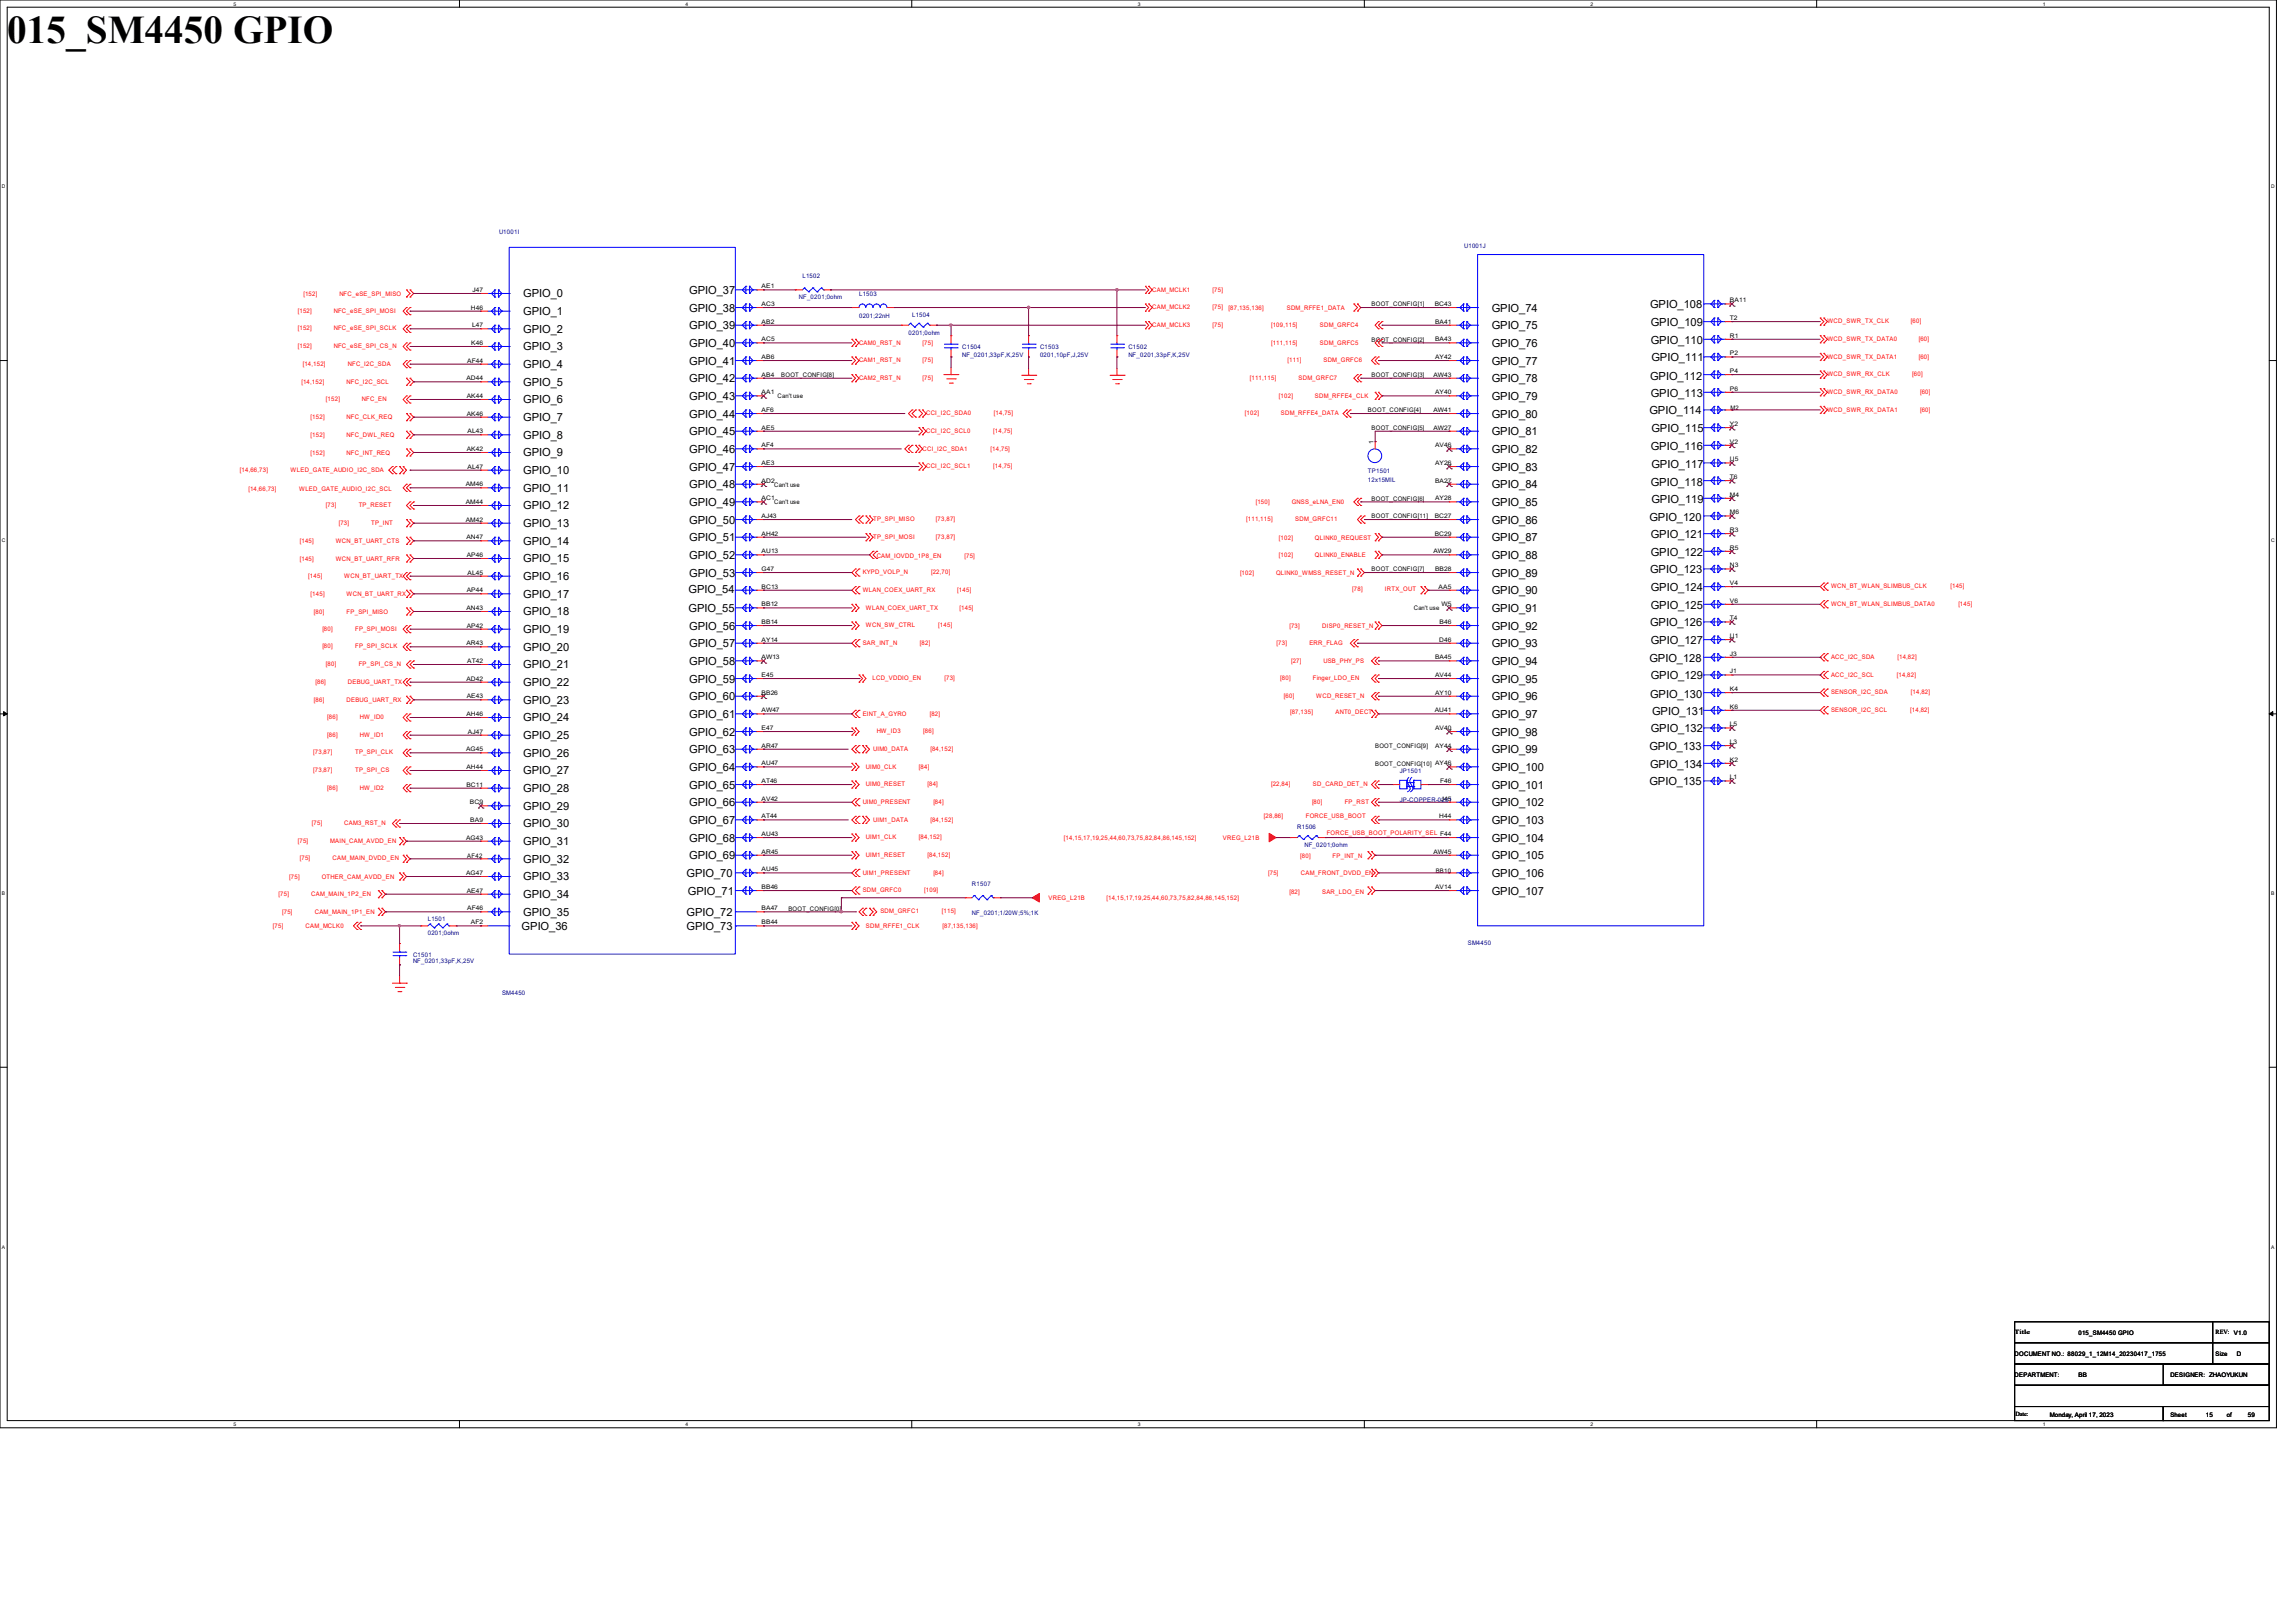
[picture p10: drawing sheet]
<svg xmlns="http://www.w3.org/2000/svg" width="297mm" height="210mm" viewBox="0 0 297 210" stroke-linecap="round" stroke-linejoin="round" font-family="sans-serif">
<defs><g id="words">
<text font-size="5.1" x=".9" y="5.5">015_SM4450 GPIO</text>
<g font-size="1.4">
<text x="67.7" y="38.5">GPIO_0</text>
<text x="67.7" y="40.8">GPIO_1</text>
<text x="89.2" y="38.1">GPIO_37</text>
<text x="89.2" y="40.3">GPIO_38</text>
<text x="193" y="40.3">GPIO_74</text>
<text x="213.4" y="39.9">GPIO_108</text>
<text x="67.7" y="43.1">GPIO_2</text>
<text x="67.7" y="45.3">GPIO_3</text>
<text x="67.7" y="47.6">GPIO_4</text>
<text x="89.2" y="42.6">GPIO_39</text>
<text x="89.2" y="44.9">GPIO_40</text>
<text x="89.2" y="47.2">GPIO_41</text>
<text x="193" y="42.6">GPIO_75</text>
<text x="193" y="44.9">GPIO_76</text>
<text x="193" y="47.2">GPIO_77</text>
<text x="213.5" y="42.2">GPIO_109</text>
<text x="213.5" y="44.5">GPIO_110</text>
<text x="213.6" y="46.7">GPIO_111</text>
<text x="67.7" y="49.9">GPIO_5</text>
<text x="67.7" y="52.2">GPIO_6</text>
<text x="89.2" y="49.5">GPIO_42</text>
<text x="89.2" y="51.8">GPIO_43</text>
<text x="193" y="49.5">GPIO_78</text>
<text x="193" y="51.8">GPIO_79</text>
<text x="213.4" y="53.6">GPIO_114</text>
<text x="213.4" y="49.2">GPIO_112</text>
<text x="213.5" y="51.3">GPIO_113</text>
<text x="67.7" y="54.5">GPIO_7</text>
<text x="67.7" y="56.8">GPIO_8</text>
<text x="67.7" y="59.1">GPIO_9</text>
<text x="89.2" y="54.1">GPIO_44</text>
<text x="89.2" y="56.3">GPIO_45</text>
<text x="89.2" y="58.6">GPIO_46</text>
<text x="193" y="54.1">GPIO_80</text>
<text x="193" y="56.3">GPIO_81</text>
<text x="193" y="58.6">GPIO_82</text>
<text x="213.5" y="58.3">GPIO_116</text>
<text x="213.6" y="55.9">GPIO_115</text>
<text x="67.7" y="61.3">GPIO_10</text>
<text x="67.7" y="63.6">GPIO_11</text>
<text x="67.7" y="65.9">GPIO_12</text>
<text x="89.2" y="60.9">GPIO_47</text>
<text x="89.2" y="63.2">GPIO_48</text>
<text x="89.2" y="65.5">GPIO_49</text>
<text x="193" y="63.2">GPIO_84</text>
<text x="193" y="65.5">GPIO_85</text>
<text x="193" y="60.9">GPIO_83</text>
<text x="213.5" y="62.9">GPIO_118</text>
<text x="213.6" y="60.5">GPIO_117</text>
<text x="213.6" y="65">GPIO_119</text>
<text x="67.7" y="68.2">GPIO_13</text>
<text x="67.7" y="70.5">GPIO_14</text>
<text x="89.2" y="67.8">GPIO_50</text>
<text x="89.2" y="70.1">GPIO_51</text>
<text x="193" y="67.8">GPIO_86</text>
<text x="193" y="70.1">GPIO_87</text>
<text x="213.4" y="67.4">GPIO_120</text>
<text x="213.5" y="69.6">GPIO_121</text>
<text x="213.5" y="71.9">GPIO_122</text>
<text x="67.7" y="72.8">GPIO_15</text>
<text x="67.7" y="75.1">GPIO_16</text>
<text x="67.7" y="77.3">GPIO_17</text>
<text x="89.1" y="76.8">GPIO_54</text>
<text x="89.2" y="72.3">GPIO_52</text>
<text x="89.2" y="74.6">GPIO_53</text>
<text x="193" y="72.3">GPIO_88</text>
<text x="193" y="74.6">GPIO_89</text>
<text x="193" y="76.9">GPIO_90</text>
<text x="213.4" y="74.2">GPIO_123</text>
<text x="213.5" y="76.5">GPIO_124</text>
<text x="67.7" y="79.6">GPIO_18</text>
<text x="67.7" y="81.9">GPIO_19</text>
<text x="89.1" y="79.2">GPIO_55</text>
<text x="89.2" y="81.5">GPIO_56</text>
<text x="89.2" y="83.8">GPIO_57</text>
<text x="193" y="79.2">GPIO_91</text>
<text x="193" y="81.5">GPIO_92</text>
<text x="193" y="83.8">GPIO_93</text>
<text x="213.4" y="81">GPIO_126</text>
<text x="213.5" y="78.8">GPIO_125</text>
<text x="213.5" y="83.3">GPIO_127</text>
<text x="67.7" y="84.2">GPIO_20</text>
<text x="67.7" y="86.5">GPIO_21</text>
<text x="67.7" y="88.8">GPIO_22</text>
<text x="89.2" y="86.1">GPIO_58</text>
<text x="89.2" y="88.3">GPIO_59</text>
<text x="193" y="86.1">GPIO_94</text>
<text x="193" y="88.3">GPIO_95</text>
<text x="213.4" y="85.7">GPIO_128</text>
<text x="213.5" y="87.8">GPIO_129</text>
<text x="67.7" y="91.1">GPIO_23</text>
<text x="67.7" y="93.3">GPIO_24</text>
<text x="67.7" y="95.6">GPIO_25</text>
<text x="89.2" y="90.6">GPIO_60</text>
<text x="89.2" y="92.9">GPIO_61</text>
<text x="89.2" y="95.2">GPIO_62</text>
<text x="193" y="90.6">GPIO_96</text>
<text x="193" y="92.9">GPIO_97</text>
<text x="193" y="95.2">GPIO_98</text>
<text x="213.4" y="90.3">GPIO_130</text>
<text x="213.5" y="94.7">GPIO_132</text>
<text x="213.7" y="92.5">GPIO_131</text>
<text x="67.7" y="97.9">GPIO_26</text>
<text x="67.7" y="100.2">GPIO_27</text>
<text x="89.2" y="97.5">GPIO_63</text>
<text x="89.2" y="99.8">GPIO_64</text>
<text x="193" y="97.5">GPIO_99</text>
<text x="193" y="99.8">GPIO_100</text>
<text x="213.4" y="97">GPIO_133</text>
<text x="213.4" y="101.6">GPIO_135</text>
<text x="213.4" y="99.3">GPIO_134</text>
<text x="67.7" y="102.5">GPIO_28</text>
<text x="67.7" y="104.8">GPIO_29</text>
<text x="67.7" y="107.1">GPIO_30</text>
<text x="89.2" y="102.1">GPIO_65</text>
<text x="89.2" y="104.4">GPIO_66</text>
<text x="89.2" y="106.6">GPIO_67</text>
<text x="193" y="102.1">GPIO_101</text>
<text x="193" y="104.4">GPIO_102</text>
<text x="193" y="106.6">GPIO_103</text>
<text x="67.7" y="109.3">GPIO_31</text>
<text x="67.7" y="111.6">GPIO_32</text>
<text x="67.7" y="113.9">GPIO_33</text>
<text x="88.8" y="113.5">GPIO_70</text>
<text x="89.2" y="108.9">GPIO_68</text>
<text x="89.2" y="111.2">GPIO_69</text>
<text x="193" y="108.9">GPIO_104</text>
<text x="193" y="111.2">GPIO_105</text>
<text x="193" y="113.5">GPIO_106</text>
<text x="67.7" y="116.2">GPIO_34</text>
<text x="67.7" y="118.5">GPIO_35</text>
<text x="88.8" y="118.5">GPIO_72</text>
<text x="89" y="115.8">GPIO_71</text>
<text x="193" y="115.8">GPIO_107</text>
<text x="67.5" y="120.4">GPIO_36</text>
<text x="88.8" y="120.4">GPIO_73</text>
</g>
<g font-size=".8" fill="#000080">
<text x="64.6" y="30.3">U1001I</text>
<text x="103.8" y="36">L1502</text>
<text x="189.4" y="32">U1001J</text>
<text x="103.3" y="38.7">NF_0201;0ohm</text>
<text x="111.1" y="38.3">L1503</text>
<text x="111.1" y="41.1">0201;22nH</text>
<text x="118" y="41">L1504</text>
<text x="117.5" y="43.3">0201;0ohm</text>
<text x="124.5" y="45.1">C1504</text>
<text x="124.5" y="46.2">NF_0201,33pF,K,25V</text>
<text x="134.5" y="45.1">C1503</text>
<text x="134.5" y="46.2">0201,10pF,J,25V</text>
<text x="146" y="45.1">C1502</text>
<text x="146" y="46.2">NF_0201,33pF,K,25V</text>
<text x="177" y="61.2">TP1501</text>
<text x="177" y="62.3">12x15MIL</text>
<text x="181.1" y="100">JP1501</text>
<text x="167.8" y="107.3">R1506</text>
<text x="181.1" y="103.8">JP-COPPER-0J24051</text>
<text x="168.7" y="109.6">NF_0201;0ohm</text>
<text x="55.3" y="119.2">L1501</text>
<text x="125.7" y="114.6">R1507</text>
<text x="125.7" y="118.4">NF_0201;1/20W;5%;1K</text>
<text x="53.4" y="123.8">C1501</text>
<text x="53.4" y="124.6">NF_0201,33pF,K,25V</text>
<text x="55.3" y="121">0201;0ohm</text>
<text x="189.9" y="122.2">SM4450</text>
<text x="64.9" y="128.7">SM4450</text>
</g>
<g font-size=".8" fill="#f00">
<text x="38.5" y="40.5">[152]</text>
<text x="39.2" y="38.3">[152]</text>
<text x="43.2" y="40.5">NFC_eSE_SPI_MOSI</text>
<text x="43.9" y="38.3">NFC_eSE_SPI_MISO</text>
<text x="149.1" y="37.7">CAM_MCLK1</text>
<text x="149.1" y="40">CAM_MCLK2</text>
<text x="156.8" y="37.7">[75]</text>
<text x="156.8" y="40">[75]</text>
<text x="158.9" y="40.1">[87,135,136]</text>
<text x="166.5" y="40.1">SDM_RFFE1_DATA</text>
<text x="236.4" y="41.8">WCD_SWR_TX_CLK</text>
<text x="247.2" y="41.8">[60]</text>
<text x="38.5" y="42.8">[152]</text>
<text x="38.5" y="45">[152]</text>
<text x="39.2" y="47.3">[14,152]</text>
<text x="43.2" y="42.8">NFC_eSE_SPI_SCLK</text>
<text x="43.2" y="45">NFC_eSE_SPI_CS_N</text>
<text x="45" y="47.3">NFC_I2C_SDA</text>
<text x="111.1" y="44.6">CAM0_RST_N</text>
<text x="111.1" y="46.9">CAM1_RST_N</text>
<text x="119.3" y="44.6">[75]</text>
<text x="119.3" y="46.9">[75]</text>
<text x="149.1" y="42.3">CAM_MCLK3</text>
<text x="156.8" y="42.3">[75]</text>
<text x="164.4" y="42.3">[109,115]</text>
<text x="164.4" y="44.6">[111,115]</text>
<text x="166.5" y="46.9">[111]</text>
<text x="170.7" y="42.3">SDM_GRFC4</text>
<text x="170.7" y="44.6">SDM_GRFC5</text>
<text x="171.2" y="46.9">SDM_GRFC6</text>
<text x="236.4" y="44.1">WCD_SWR_TX_DATA0</text>
<text x="236.4" y="46.4">WCD_SWR_TX_DATA1</text>
<text x="248.2" y="44.1">[60]</text>
<text x="248.2" y="46.4">[60]</text>
<text x="39" y="49.7">[14,152]</text>
<text x="42.2" y="51.9">[152]</text>
<text x="44.8" y="49.7">NFC_I2C_SCL</text>
<text x="46.8" y="51.9">NFC_EN</text>
<text x="111.1" y="49.1">CAM2_RST_N</text>
<text x="119.3" y="49.1">[75]</text>
<text x="119.8" y="53.7">CCI_I2C_SDA0</text>
<text x="128.6" y="53.7">[14,75]</text>
<text x="161" y="53.7">[102]</text>
<text x="161.7" y="49.1">[111,115]</text>
<text x="165.4" y="51.5">[102]</text>
<text x="165.7" y="53.7">SDM_RFFE4_DATA</text>
<text x="168" y="49.1">SDM_GRFC7</text>
<text x="170.1" y="51.5">SDM_RFFE4_CLK</text>
<text x="236.4" y="51">WCD_SWR_RX_DATA0</text>
<text x="236.4" y="53.3">WCD_SWR_RX_DATA1</text>
<text x="236.4" y="48.7">WCD_SWR_RX_CLK</text>
<text x="247.4" y="48.7">[60]</text>
<text x="248.4" y="51">[60]</text>
<text x="248.4" y="53.3">[60]</text>
<text x="40.2" y="54.3">[152]</text>
<text x="40.2" y="56.6">[152]</text>
<text x="40.2" y="58.8">[152]</text>
<text x="44.8" y="54.3">NFC_CLK_REQ</text>
<text x="44.8" y="56.6">NFC_DWL_REQ</text>
<text x="44.8" y="58.8">NFC_INT_REQ</text>
<text x="119.3" y="58.3">CCI_I2C_SDA1</text>
<text x="119.8" y="56">CCI_I2C_SCL0</text>
<text x="128.1" y="58.3">[14,75]</text>
<text x="128.5" y="56">[14,75]</text>
<text x="31" y="61">[14,66,73]</text>
<text x="32.1" y="63.5">[14,66,73]</text>
<text x="37.6" y="61">WLED_GATE_AUDIO_I2C_SDA</text>
<text x="38.7" y="63.5">WLED_GATE_AUDIO_I2C_SCL</text>
<text x="42.2" y="65.6">[73]</text>
<text x="46.4" y="65.6">TP_RESET</text>
<text x="119.8" y="60.6">CCI_I2C_SCL1</text>
<text x="128.5" y="60.6">[14,75]</text>
<text x="162.4" y="65.2">[150]</text>
<text x="167.1" y="65.2">GNSS_eLNA_EN0</text>
<text x="38.8" y="70.3">[145]</text>
<text x="43.4" y="70.3">WCN_BT_UART_CTS</text>
<text x="43.8" y="68">[73]</text>
<text x="48" y="68">TP_INT</text>
<text x="112.9" y="67.4">TP_SPI_MISO</text>
<text x="112.9" y="69.7">TP_SPI_MOSI</text>
<text x="121.1" y="67.4">[73,87]</text>
<text x="121.1" y="69.7">[73,87]</text>
<text x="161.2" y="67.4">[111,115]</text>
<text x="165.4" y="69.8">[102]</text>
<text x="167.6" y="67.4">SDM_GRFC11</text>
<text x="170.1" y="69.8">QLINK0_REQUEST</text>
<text x="38.8" y="72.6">[145]</text>
<text x="39.9" y="74.8">[145]</text>
<text x="40.2" y="77.1">[145]</text>
<text x="43.4" y="72.6">WCN_BT_UART_RFR</text>
<text x="44.5" y="74.8">WCN_BT_UART_TX</text>
<text x="44.8" y="77.1">WCN_BT_UART_RX</text>
<text x="111.6" y="74.3">KYPD_VOLP_N</text>
<text x="111.6" y="76.6">WLAN_COEX_UART_RX</text>
<text x="113.4" y="72.2">CAM_IOVDD_1P8_EN</text>
<text x="120.4" y="74.3">[22,70]</text>
<text x="123.8" y="76.6">[145]</text>
<text x="124.8" y="72.2">[75]</text>
<text x="160.4" y="74.4">[102]</text>
<text x="165.1" y="74.4">QLINK0_WMSS_RESET_N</text>
<text x="165.4" y="72.1">[102]</text>
<text x="170.1" y="72.1">QLINK0_ENABLE</text>
<text x="174.9" y="76.4">[78]</text>
<text x="179.2" y="76.4">IRTX_OUT</text>
<text x="236.9" y="76.1">WCN_BT_WLAN_SLIMBUS_CLK</text>
<text x="252.3" y="76.1">[145]</text>
<text x="40.6" y="79.4">[80]</text>
<text x="41.7" y="81.6">[80]</text>
<text x="41.7" y="83.9">[80]</text>
<text x="44.8" y="79.4">FP_SPI_MISO</text>
<text x="45.9" y="81.6">FP_SPI_MOSI</text>
<text x="45.9" y="83.9">FP_SPI_SCLK</text>
<text x="111.6" y="83.4">SAR_INT_N</text>
<text x="112" y="78.9">WLAN_COEX_UART_TX</text>
<text x="112" y="81.2">WCN_SW_CTRL</text>
<text x="119" y="83.4">[82]</text>
<text x="121.4" y="81.2">[145]</text>
<text x="124.1" y="78.9">[145]</text>
<text x="165.1" y="83.4">[73]</text>
<text x="166.8" y="81.2">[73]</text>
<text x="169.4" y="83.4">ERR_FLAG</text>
<text x="171" y="81.2">DISP0_RESET_N</text>
<text x="236.9" y="78.4">WCN_BT_WLAN_SLIMBUS_DATA0</text>
<text x="253.3" y="78.4">[145]</text>
<text x="40.8" y="88.5">[86]</text>
<text x="42.2" y="86.2">[80]</text>
<text x="45" y="88.5">DEBUG_UART_TX</text>
<text x="46.4" y="86.2">FP_SPI_CS_N</text>
<text x="112.9" y="88">LCD_VDDIO_EN</text>
<text x="122.2" y="88">[73]</text>
<text x="165.6" y="88">[80]</text>
<text x="167" y="85.7">[27]</text>
<text x="169.8" y="88">Finger_LDO_EN</text>
<text x="171.2" y="85.7">USB_PHY_PS</text>
<text x="236.9" y="85.3">ACC_I2C_SDA</text>
<text x="236.9" y="87.5">ACC_I2C_SCL</text>
<text x="236.9" y="89.8">SENSOR_I2C_SDA</text>
<text x="245.4" y="87.5">[14,82]</text>
<text x="245.4" y="85.3">[14,82]</text>
<text x="247.2" y="89.8">[14,82]</text>
<text x="40.6" y="90.8">[86]</text>
<text x="42.3" y="93">[86]</text>
<text x="42.3" y="95.3">[86]</text>
<text x="44.8" y="90.8">DEBUG_UART_RX</text>
<text x="46.6" y="93">HW_ID0</text>
<text x="46.6" y="95.3">HW_ID1</text>
<text x="111.6" y="92.6">EINT_A_GYRO</text>
<text x="113.4" y="94.9">HW_ID3</text>
<text x="119.4" y="94.9">[86]</text>
<text x="120.3" y="92.6">[82]</text>
<text x="166.1" y="90.3">[60]</text>
<text x="166.9" y="92.4">[87,135]</text>
<text x="170.3" y="90.3">WCD_RESET_N</text>
<text x="172.8" y="92.4">ANT0_DECT</text>
<text x="236.9" y="92.1">SENSOR_I2C_SCL</text>
<text x="247.1" y="92.1">[14,82]</text>
<text x="40.5" y="97.6">[73,87]</text>
<text x="40.5" y="99.9">[73,87]</text>
<text x="45.9" y="97.6">TP_SPI_CLK</text>
<text x="45.9" y="99.9">TP_SPI_CS</text>
<text x="112" y="99.4">UIM0_CLK</text>
<text x="112" y="101.7">UIM0_RESET</text>
<text x="112.9" y="97.2">UIM0_DATA</text>
<text x="118.9" y="99.4">[84]</text>
<text x="120" y="101.7">[84]</text>
<text x="120.4" y="97.2">[84,152]</text>
<text x="164.4" y="101.7">[22,84]</text>
<text x="169.8" y="101.7">SD_CARD_DET_N</text>
<text x="40.3" y="106.8">[75]</text>
<text x="42.3" y="102.2">[86]</text>
<text x="44.5" y="106.8">CAM3_RST_N</text>
<text x="46.6" y="102.2">HW_ID2</text>
<text x="111.6" y="104">UIM0_PRESENT</text>
<text x="112.9" y="106.3">UIM1_DATA</text>
<text x="120.4" y="106.3">[84,152]</text>
<text x="120.7" y="104">[84]</text>
<text x="163.5" y="105.8">[28,86]</text>
<text x="168.9" y="105.8">FORCE_USB_BOOT</text>
<text x="169.7" y="104">[80]</text>
<text x="171.6" y="108">FORCE_USB_BOOT_POLARITY_SEL F44</text>
<text x="173.9" y="104">FP_RST</text>
<text x="37.4" y="113.8">[75]</text>
<text x="38.5" y="109.1">[75]</text>
<text x="38.8" y="111.3">[75]</text>
<text x="41.6" y="113.8">OTHER_CAM_AVDD_EN</text>
<text x="42.7" y="109.1">MAIN_CAM_AVDD_EN</text>
<text x="43" y="111.3">CAM_MAIN_DVDD_EN</text>
<text x="111.6" y="113.2">UIM1_PRESENT</text>
<text x="112" y="108.6">UIM1_CLK</text>
<text x="112" y="110.9">UIM1_RESET</text>
<text x="118.9" y="108.6">[84,152]</text>
<text x="120" y="110.9">[84,152]</text>
<text x="120.7" y="113.2">[84]</text>
<text x="137.6" y="108.7">[14,15,17,19,25,44,60,73,75,82,84,86,145,152]</text>
<text x="158.2" y="108.7">VREG_L21B</text>
<text x="164" y="113.2">[75]</text>
<text x="168.2" y="111">[80]</text>
<text x="168.3" y="113.2">CAM_FRONT_DVDD_EN</text>
<text x="172.4" y="111">FP_INT_N</text>
<text x="36" y="116">[75]</text>
<text x="36.5" y="118.3">[75]</text>
<text x="40.3" y="116">CAM_MAIN_1P2_EN</text>
<text x="40.7" y="118.3">CAM_MAIN_1P1_EN</text>
<text x="111.6" y="115.4">SDM_GRFC0</text>
<text x="113.9" y="118.2">SDM_GRFC1</text>
<text x="119.5" y="115.4">[109]</text>
<text x="121.8" y="118.2">[115]</text>
<text x="135.6" y="116.5">VREG_L21B</text>
<text x="143.1" y="116.5">[14,15,17,19,25,44,60,73,75,82,84,86,145,152]</text>
<text x="166.8" y="115.6">[82]</text>
<text x="171" y="115.6">SAR_LDO_EN</text>
<text x="35.3" y="120">[75]</text>
<text x="39.5" y="120">CAM_MCLK0</text>
<text x="112" y="120">SDM_RFFE1_CLK</text>
<text x="121.9" y="120">[87,135,136]</text>
</g>
<g font-size=".8">
<text x="60.9" y="40">H46</text>
<text x="61.1" y="37.8">J47</text>
<text x="98.5" y="37.3">AE1</text>
<text x="98.5" y="39.6">AC3</text>
<text x="98.5" y="41.9">AB2</text>
<text x="177.4" y="39.6">BOOT_CONFIG[1]</text>
<text x="185.6" y="39.6">BC43</text>
<text x="185.6" y="41.9">BA41</text>
<text x="223.8" y="39.1">BA11</text>
<text x="223.8" y="41.4">T2</text>
<text x="60.5" y="46.9">AF44</text>
<text x="61" y="44.6">K46</text>
<text x="61.1" y="42.3">L47</text>
<text x="98.5" y="44.2">AC5</text>
<text x="98.5" y="46.4">AB6</text>
<text x="177.4" y="44.2">BOOT_CONFIG[2]</text>
<text x="185.6" y="44.2">BA43</text>
<text x="185.6" y="46.4">AY42</text>
<text x="223.8" y="43.7">R1</text>
<text x="223.8" y="46">P2</text>
<text x="60.3" y="49.2">AD44</text>
<text x="60.4" y="51.5">AK44</text>
<text x="60.4" y="53.8">AK46</text>
<text x="98.5" y="48.7">AB4</text>
<text x="98.5" y="51">AA1</text>
<text x="98.5" y="53.3">AF6</text>
<text x="100.6" y="51.5">Can't use</text>
<text x="101" y="48.8">BOOT_CONFIG[8]</text>
<text x="177" y="53.3">BOOT_CONFIG[4]</text>
<text x="177.4" y="48.8">BOOT_CONFIG[3]</text>
<text x="185.4" y="48.7">AW43</text>
<text x="185.4" y="53.3">AW41</text>
<text x="185.6" y="51">AY40</text>
<text x="223.8" y="48.3">P4</text>
<text x="223.8" y="50.5">P6</text>
<text x="223.9" y="53">M2</text>
<text x="60.4" y="58.3">AK42</text>
<text x="60.5" y="56">AL43</text>
<text x="98.5" y="55.6">AE5</text>
<text x="98.5" y="57.9">AF4</text>
<text x="177.4" y="55.6">BOOT_CONFIG[5]</text>
<text x="177.7" y="57.4" transform="rotate(-90 177.7 57.4)">1</text>
<text x="185.4" y="55.6">AW27</text>
<text x="185.6" y="57.9">AV46</text>
<text x="223.8" y="55.1">Y2</text>
<text x="223.8" y="57.4">V2</text>
<text x="223.8" y="59.7">U5</text>
<text x="60.2" y="62.9">AM46</text>
<text x="60.2" y="65.2">AM44</text>
<text x="60.5" y="60.6">AL47</text>
<text x="98.5" y="60.2">AE3</text>
<text x="98.5" y="62.4">AD2</text>
<text x="98.5" y="64.7">AC1</text>
<text x="100.2" y="62.9">Can't use</text>
<text x="100.2" y="65.2">Can't use</text>
<text x="177.4" y="64.8">BOOT_CONFIG[6]</text>
<text x="185.6" y="62.4">BA27</text>
<text x="185.6" y="64.7">AY28</text>
<text x="185.6" y="60.2">AY26</text>
<text x="223.8" y="62">T6</text>
<text x="223.8" y="64.3">M4</text>
<text x="60.2" y="67.5">AM42</text>
<text x="60.3" y="69.8">AN47</text>
<text x="98.5" y="67">AJ43</text>
<text x="98.5" y="69.3">AH42</text>
<text x="98.5" y="71.6">AU13</text>
<text x="177.4" y="67.1">BOOT_CONFIG[11]</text>
<text x="185.4" y="71.6">AW29</text>
<text x="185.6" y="67">BC27</text>
<text x="185.6" y="69.3">BC29</text>
<text x="223.8" y="66.5">M6</text>
<text x="223.8" y="68.8">R3</text>
<text x="223.8" y="71.1">R5</text>
<text x="60.4" y="72.1">AP46</text>
<text x="60.4" y="76.6">AP44</text>
<text x="60.5" y="74.3">AL45</text>
<text x="98.5" y="76.2">BC13</text>
<text x="98.5" y="73.9">G47</text>
<text x="177.4" y="73.9">BOOT_CONFIG[7]</text>
<text x="185.6" y="73.9">BB28</text>
<text x="186.1" y="76.2">AA5</text>
<text x="223.8" y="78">V6</text>
<text x="223.8" y="73.4">N3</text>
<text x="223.8" y="75.7">V4</text>
<text x="60.3" y="78.9">AN43</text>
<text x="60.3" y="83.5">AR43</text>
<text x="60.4" y="81.2">AP42</text>
<text x="98.5" y="78.4">BB12</text>
<text x="98.5" y="80.7">BB14</text>
<text x="98.5" y="83">AY14</text>
<text x="182.9" y="79">Can't use</text>
<text x="186.2" y="83">D46</text>
<text x="186.2" y="80.7">B46</text>
<text x="186.5" y="78.4">W5</text>
<text x="223.8" y="80.3">T4</text>
<text x="223.8" y="82.5">U1</text>
<text x="60.3" y="88.1">AD42</text>
<text x="60.5" y="85.8">AT42</text>
<text x="98.5" y="85.3">AW13</text>
<text x="98.5" y="87.6">E45</text>
<text x="98.5" y="89.9">BB26</text>
<text x="185.6" y="85.3">BA45</text>
<text x="185.6" y="87.6">AV44</text>
<text x="185.6" y="89.9">AY10</text>
<text x="223.8" y="84.8">J3</text>
<text x="223.8" y="87.1">J1</text>
<text x="223.8" y="89.4">K4</text>
<text x="60.3" y="92.6">AH46</text>
<text x="60.4" y="90.3">AE43</text>
<text x="60.5" y="94.9">AJ47</text>
<text x="98.5" y="92.2">AW47</text>
<text x="98.5" y="94.4">E47</text>
<text x="185.6" y="92.2">AU41</text>
<text x="185.6" y="94.4">AV40</text>
<text x="223.8" y="91.7">K6</text>
<text x="223.8" y="94">L5</text>
<text x="60.3" y="97.2">AG45</text>
<text x="60.3" y="99.5">AH44</text>
<text x="60.3" y="101.8">BC11</text>
<text x="98.5" y="96.7">AR47</text>
<text x="98.5" y="99">AU47</text>
<text x="98.5" y="101.3">AT46</text>
<text x="177.9" y="96.8">BOOT_CONFIG[9]</text>
<text x="177.9" y="99.1">BOOT_CONFIG[10] AY46</text>
<text x="185.6" y="96.7">AY44</text>
<text x="186.3" y="101.3">F46</text>
<text x="223.8" y="96.3">L3</text>
<text x="223.8" y="98.6">K2</text>
<text x="223.8" y="100.8">L1</text>
<text x="60.8" y="104.1">BC9</text>
<text x="60.8" y="106.3">BA9</text>
<text x="98.5" y="103.6">AV42</text>
<text x="98.5" y="105.9">AT44</text>
<text x="186.2" y="105.9">H44</text>
<text x="60.3" y="108.6">AG43</text>
<text x="60.3" y="113.2">AG47</text>
<text x="60.5" y="111">AF42</text>
<text x="98.5" y="112.7">AU45</text>
<text x="98.5" y="108.2">AU43</text>
<text x="98.5" y="110.4">AR45</text>
<text x="185.4" y="110.4">AW45</text>
<text x="185.7" y="112.9">BB10</text>
<text x="60.4" y="115.5">AE47</text>
<text x="60.5" y="117.8">AF46</text>
<text x="60.9" y="119.6">AF2</text>
<text x="98.5" y="115">BB46</text>
<text x="98.5" y="117.8">BA47</text>
<text x="98.5" y="119.6">BB44</text>
<text x="102" y="117.8">BOOT_CONFIG[0]</text>
<text x="185.6" y="115">AV14</text>
<text x="260.6" y="172.6">Title</text>
<text x="268.9" y="172.7">015_SM4450 GPIO</text>
<text x="286.6" y="172.6">REV:</text>
<text x="289" y="172.7">V1.0</text>
<text x="260.6" y="175.4">DOCUMENT NO.: 88029_1_12M14_20230417_1755</text>
<text x="260.6" y="178.2">DEPARTMENT:</text>
<text x="268.9" y="178.2">BB</text>
<text x="280.8" y="178.2">DESIGNER: ZHAOYUKUN</text>
<text x="286.6" y="175.4">Size</text>
<text x="289.3" y="175.4">D</text>
<text x="260.7" y="183.2">Date:</text>
<text x="265.2" y="183.3">Monday, April 17, 2023</text>
<text x="280.8" y="183.3">Sheet</text>
<text x="285.3" y="183.3">15</text>
<text x="288" y="183.3">of</text>
<text x="290.8" y="183.3">59</text>
</g>
<g font-size=".6">
<text x="30.2" y=".7">5</text>
<text x="88.7" y=".7">4</text>
<text x="147.2" y=".7">3</text>
<text x="205.7" y=".7">2</text>
<text x="264.2" y=".7">1</text>
<text x=".3" y="24.4">D</text>
<text x="293.8" y="24.4">D</text>
<text x=".3" y="70.1">C</text>
<text x="293.8" y="70.1">C</text>
<text x=".3" y="115.8">B</text>
<text x="293.8" y="115.8">B</text>
<text x=".3" y="161.5">A</text>
<text x="293.8" y="161.5">A</text>
<text x="30.2" y="184.5">5</text>
<text x="88.7" y="184.5">4</text>
<text x="147.2" y="184.5">3</text>
<text x="205.7" y="184.5">2</text>
<text x="264.2" y="184.5">1</text>
</g>
</g></defs>
<g fill="none" stroke="#000" stroke-width=".13">
<path d="M0 0h294.5v184.7h-294.5zM.9 .9h292.6v182.9h-292.6zM59.4 0v.9M117.9 0v.9M176.5 0v.9M235 0v.9M0 46.7h.9M293.5 46.7h1M0 92.4h.9M.5 92.1l.4 .3-.4 .2zM293.5 92.4l.5-.3v.5zM293.5 92.4h1"/>
<path d="M0 138.1h.9M293.5 138.1h1M59.4 183.8v.9M117.9 183.8v.9M176.5 183.8v.9M235 183.8v.9"/>
</g>
<path d="M.5 92.1l.4 .3-.4 .2zM293.5 92.4l.5-.3v.5z" fill="#000"/>
<g fill="none" stroke="#f00" stroke-width=".13">
<path d="M52.6 37.5h.1M52.6 38.4h.1M52.6 39.8h.1M52.6 37.5l.4 .5-.4 .4M52.6 39.8l-.4 .5 .4 .4M53 38.4h.1M53 37.5h.1M53 39.8h.1M53 37.5l.5 .5-.5 .4M53 39.8l-.4 .5 .4 .4M148.2 37h.1M148.2 38h.1"/>
<path d="M148.2 39.3h.1M148.2 37l.4 .5-.4 .5M148.2 39.3l.4 .5-.4 .5M148.6 37h.1M148.6 38h.1M148.6 39.3h.1M148.6 37l.5 .5-.5 .5M148.6 39.3l.5 .5-.5 .5M175.1 39.3h.1M175.1 39.3l.5 .5-.5 .5M175.6 39.3h.1M175.6 39.3l.4 .5-.4 .5"/>
<path d="M52.6 40.7h.1M52.6 43h.1M52.6 42.1h.1M52.6 45.3h.1M52.6 44.4h.1M52.6 47.6h.1M52.6 46.7h.1M52.6 52.2h.1M52.6 51.2h.1M52.6 48.9h.1M52.6 49.9h.1M52.6 53.5h.1"/>
<path d="M52.6 54.4h.1M52.6 55.8h.1M52.6 56.7h.1M52.6 58.1h.1M52.6 59h.1M52.6 42.1l-.4 .4 .4 .5M52.6 44.4l-.4 .4 .4 .5M52.6 46.7l-.4 .4 .4 .5M52.6 51.2l-.4 .5 .4 .5M52.6 48.9l.4 .5-.4 .5M52.6 53.5l.4 .5-.4 .4M52.6 55.8l.4 .5-.4 .4"/>
<path d="M52.6 58.1l.4 .4-.4 .5M53 40.7h.1M53 43h.1M53 42.1h.1M53 45.3h.1M53 44.4h.1M53 47.6h.1M53 46.7h.1M53 52.2h.1M53 51.2h.1M53 49.9h.1M53 48.9h.1"/>
<path d="M53 54.4h.1M53 53.5h.1M53 56.7h.1M53 55.8h.1M53 59h.1M53 58.1h.1M53 42.1l-.4 .4 .4 .5M53 44.4l-.4 .4 .4 .5M53 46.7l-.4 .4 .4 .5M53 51.2l-.4 .5 .4 .5M53 48.9l.5 .5-.5 .5M53 53.5l.5 .5-.5 .4"/>
<path d="M53 55.8l.5 .5-.5 .4M53 58.1l.5 .4-.5 .5M110.2 43.9h.1M110.2 44.8h.1M110.2 46.2h.1M110.2 47.1h.1M110.2 48.5h.1M110.2 49.4h.1M110.2 43.9l.5 .5-.5 .4M110.2 46.2l.5 .5-.5 .4M110.2 48.5l.5 .4-.5 .5M110.7 43.9h.1"/>
<path d="M110.7 44.8h.1M110.7 46.2h.1M110.7 47.1h.1M110.7 48.5h.1M110.7 49.4h.1M110.7 46.2l.4 .5-.4 .4M110.7 43.9l.4 .5-.4 .4M110.7 48.5l.4 .4-.4 .5M118 53h.1M118 54h.1M118 53l-.5 .5 .5 .5M118.4 53h.1"/>
<path d="M118.4 54h.1M118.4 53l-.4 .5 .4 .5M118.9 55.3h.1M118.9 56.3h.1M118.9 53h.1M118.9 54h.1M118.9 55.3l.4 .5-.4 .5M118.9 53l.4 .5-.4 .5M119.3 55.3h.1M119.3 56.3h.1M119.3 54h.1M119.3 53h.1"/>
<path d="M119.3 55.3l.5 .5-.5 .5M119.3 53l.5 .5-.5 .5M122.1 48.5h1.8M122.5 49h1.1M122.8 49.6h.4M123 48.5h.1M123 47.6v.9M123.2 49.6h.1M123.6 49h.1M123.9 48.5h.1M132.2 48.6h1.8M132.5 49.1h1.1"/>
<path d="M132.9 49.7h.4M133.1 48.6h.1M133.1 47.7v.9M133.3 49.7h.1M133.6 49.1h.1M134 48.6h.1M143.6 48.6h1.8M143.9 49.1h1.1M144.3 49.7h.4M144.5 48.6h.1M144.5 47.7v.9M144.7 49.7h.1"/>
<path d="M145 49.1h.1M145.4 48.6h.1M148.2 40.3h.1M148.2 41.6h.1M148.2 42.5h.1M148.2 41.6l.4 .5-.4 .4M148.6 40.3h.1M148.6 41.6h.1M148.6 42.5h.1M148.6 41.6l.5 .5-.5 .4M174.2 54h.1M174.2 53h.1"/>
<path d="M174.2 53l-.5 .5 .5 .5M174.7 54h.1M174.7 53h.1M174.7 53l-.5 .5 .5 .5M175.1 40.3h.1M175.6 40.3h.1M175.6 49.4h.1M175.6 48.5h.1M175.6 48.5l-.5 .4 .5 .5M176 49.4h.1M176 48.5h.1M176 48.5l-.4 .4 .4 .5"/>
<path d="M177.9 50.8h.1M177.9 51.7h.1M177.9 50.8l.4 .4-.4 .5M178.3 51.7h.1M178.3 50.8h.1M178.3 50.8l.5 .4-.5 .5M235.5 50.3h.1M235.5 51.2h.1M235.5 52.6h.1M235.5 53.5h.1M235.5 50.3l.4 .5-.4 .4M235.5 52.6l.4 .4-.4 .5"/>
<path d="M235.9 50.3h.1M235.9 51.2h.1M235.9 52.6h.1M235.9 53.5h.1M235.9 50.3l.5 .5-.5 .4M235.9 52.6l.5 .4-.5 .5M52.6 67.2h.1M52.6 68.2h.1M52.6 69.5h.1M52.6 70.4h.1M52.6 71.8h.1M52.6 72.7h.1"/>
<path d="M52.6 75h.1M52.6 74.1h.1M52.6 76.4h.1M52.6 77.3h.1M52.6 78.7h.1M52.6 79.6h.1M52.6 67.2l.4 .5-.4 .5M52.6 69.5l.4 .5-.4 .4M52.6 71.8l.4 .5-.4 .4M52.6 74.1l-.4 .4 .4 .5M52.6 76.4l.4 .4-.4 .5M52.6 78.7l.4 .4-.4 .5"/>
<path d="M53 65.9h.1M53 64.9h.1M53 68.2h.1M53 67.2h.1M53 70.4h.1M53 69.5h.1M53 72.7h.1M53 71.8h.1M53 75h.1M53 74.1h.1M53 77.3h.1M53 76.4h.1"/>
<path d="M53 79.6h.1M53 78.7h.1M53 64.9l-.4 .5 .4 .5M53 67.2l.5 .5-.5 .5M53 69.5l.5 .5-.5 .4M53 71.8l.5 .5-.5 .4M53 74.1l-.4 .4 .4 .5M53 76.4l.5 .4-.5 .5M53 78.7l.5 .4-.5 .5M53.5 65.9h.1M53.5 64.9h.1M53.5 64.9l-.5 .5 .5 .5"/>
<path d="M110.2 78.2h.1M110.2 79.1h.1M110.2 78.2l.5 .5-.5 .4M110.7 73.6h.1M110.7 74.5h.1M110.7 75.9h.1M110.7 76.8h.1M110.7 78.2h.1M110.7 79.1h.1M110.7 73.6l-.5 .5 .5 .4M110.7 75.9l-.5 .5 .5 .4M110.7 78.2l.4 .5-.4 .4"/>
<path d="M111.1 66.8h.1M111.1 67.7h.1M111.1 74.5h.1M111.1 73.6h.1M111.1 76.8h.1M111.1 75.9h.1M111.1 66.8l-.4 .4 .4 .5M111.1 73.6l-.4 .5 .4 .4M111.1 75.9l-.4 .5 .4 .4M111.6 66.8h.1M111.6 67.7h.1M111.6 66.8l-.5 .4 .5 .5"/>
<path d="M112 66.8h.1M112 67.7h.1M112 69h.1M112 70h.1M112 66.8l.5 .4-.5 .5M112 69l.5 .5-.5 .5M112.5 67.7h.1M112.5 66.8h.1M112.5 69h.1M112.5 70h.1M112.5 69l.4 .5-.4 .5M112.5 66.8l.4 .4-.4 .5"/>
<path d="M175.6 65.4h.1M175.6 64.5h.1M175.6 73.6h.1M175.6 74.5h.1M175.6 64.5l-.5 .4 .5 .5M175.6 73.6l.4 .5-.4 .4M176 65.4h.1M176 64.5h.1M176 67.7h.1M176 66.8h.1M176 74.5h.1M176 73.6h.1"/>
<path d="M176 64.5l-.4 .4 .4 .5M176 66.8l-.4 .4 .4 .5M176 73.6l.5 .5-.5 .4M176.5 67.7h.1M176.5 66.8h.1M176.5 66.8l-.5 .4 .5 .5M177.9 69h.1M177.9 70h.1M177.9 71.3h.1M177.9 72.3h.1M177.9 69l.4 .5-.4 .5M177.9 71.3l.4 .5-.4 .5"/>
<path d="M178.3 70h.1M178.3 69h.1M178.3 72.3h.1M178.3 71.3h.1M178.3 69l.5 .5-.5 .5M178.3 71.3l.5 .5-.5 .5M235.9 75.4h.1M235.9 76.4h.1M235.9 77.7h.1M235.9 78.7h.1M235.9 75.4l-.4 .5 .4 .5M235.9 77.7l-.4 .5 .4 .5"/>
<path d="M236.4 76.4h.1M236.4 75.4h.1M236.4 78.7h.1M236.4 77.7h.1M236.4 75.4l-.5 .5 .5 .5M236.4 77.7l-.5 .5 .5 .5M52.6 81.9h.1M52.6 80.9h.1M52.6 88.7h.1M52.6 87.8h.1M52.6 84.2h.1M52.6 83.2h.1"/>
<path d="M52.6 97.9h.1M52.6 96.9h.1M52.6 99.2h.1M52.6 90.1h.1M52.6 91h.1M52.6 80.9l-.4 .5 .4 .5M52.6 87.8l-.4 .5 .4 .4M52.6 83.2l-.4 .5 .4 .5M52.6 96.9l-.4 .5 .4 .5M52.6 99.2l-.4 .5 .4 .5M52.6 90.1l.4 .5-.4 .4M53 81.9h.1"/>
<path d="M53 80.9h.1M53 88.7h.1M53 87.8h.1M53 84.2h.1M53 83.2h.1M53 97.9h.1M53 96.9h.1M53 99.2h.1M53 91h.1M53 90.1h.1M53 80.9l-.4 .5 .4 .5M53 87.8l-.4 .5 .4 .4"/>
<path d="M53 83.2l-.4 .5 .4 .5M53 96.9l-.4 .5 .4 .5M53 99.2l-.4 .5 .4 .5M53 90.1l.5 .5-.5 .4M110.2 80.5h.1M110.2 81.4h.1M110.2 98.8h.1M110.2 99.7h.1M110.2 80.5l.5 .4-.5 .5M110.2 98.8l.5 .4-.5 .5M110.7 82.8h.1M110.7 83.7h.1"/>
<path d="M110.7 91.9h.1M110.7 92.8h.1M110.7 80.5h.1M110.7 81.4h.1M110.7 98.8h.1M110.7 99.7h.1M110.7 96.5h.1M110.7 97.4h.1M110.7 82.8l-.5 .4 .5 .5M110.7 91.9l-.5 .5 .5 .4M110.7 80.5l.4 .4-.4 .5M110.7 98.8l.4 .4-.4 .5"/>
<path d="M110.7 96.5l-.5 .4 .5 .5M111.1 83.7h.1M111.1 82.8h.1M111.1 92.8h.1M111.1 91.9h.1M111.1 96.5h.1M111.1 97.4h.1M111.1 82.8l-.4 .4 .4 .5M111.1 91.9l-.4 .5 .4 .4M111.1 96.5l-.4 .4 .4 .5M111.6 96.5h.1M111.6 97.4h.1"/>
<path d="M111.6 96.5l.4 .4-.4 .5M112 97.4h.1M112 96.5h.1M112 96.5l.5 .4-.5 .5M177.9 80.5h.1M177.9 81.4h.1M177.9 86h.1M177.9 85h.1M177.9 88.3h.1M177.9 87.3h.1M177.9 90.6h.1M177.9 89.6h.1"/>
<path d="M177.9 80.5l.4 .4-.4 .5M177.9 85l-.5 .5 .5 .5M177.9 87.3l-.5 .5 .5 .5M177.9 89.6l-.5 .5 .5 .5M178.3 81.4h.1M178.3 80.5h.1M178.3 86h.1M178.3 85h.1M178.3 88.3h.1M178.3 87.3h.1M178.3 90.6h.1M178.3 89.6h.1"/>
<path d="M178.3 80.5l.5 .4-.5 .5M178.3 85l-.4 .5 .4 .5M178.3 87.3l-.4 .5 .4 .5M178.3 89.6l-.4 .5 .4 .5M235.9 84.6h.1M235.9 85.5h.1M235.9 86.9h.1M235.9 87.8h.1M235.9 84.6l-.4 .4 .4 .5M235.9 86.9l-.4 .4 .4 .5M236.4 85.5h.1M236.4 84.6h.1"/>
<path d="M236.4 87.8h.1M236.4 86.9h.1M236.4 84.6l-.5 .4 .5 .5M236.4 86.9l-.5 .4 .5 .5M46.2 119.3h.1M46.2 119.3l-.5 .5 .5 .5M46.7 119.3h.1M46.7 119.3l-.5 .5 .5 .5M51.2 107h.1M51.2 106.1h.1M51.2 106.1l-.4 .5 .4 .4M51.7 107h.1"/>
<path d="M51.7 106.1h.1M51.7 106.1l-.5 .5 .5 .4M52.6 100.2h.1M53 100.2h.1M110.2 101h.1M110.2 102h.1M110.2 119.3h.1M110.2 107.9h.1M110.2 108.8h.1M110.2 110.2h.1M110.2 111.1h.1M110.2 101l.5 .5-.5 .5"/>
<path d="M110.2 119.3l.5 .5-.5 .5M110.2 107.9l.5 .5-.5 .4M110.2 110.2l.5 .5-.5 .4M110.7 103.3h.1M110.7 104.3h.1M110.7 114.8h.1M110.7 115.7h.1M110.7 101h.1M110.7 102h.1M110.7 119.3h.1M110.7 105.6h.1M110.7 106.6h.1"/>
<path d="M110.7 107.9h.1M110.7 108.8h.1M110.7 110.2h.1M110.7 111.1h.1M110.7 112.5h.1M110.7 113.4h.1M110.7 103.3l-.5 .5 .5 .5M110.7 114.8l-.5 .4 .5 .5M110.7 101l.4 .5-.4 .5M110.7 119.3l.4 .5-.4 .5M110.7 105.6l-.5 .5 .5 .5M110.7 107.9l.4 .5-.4 .4"/>
<path d="M110.7 110.2l.4 .5-.4 .4M110.7 112.5l-.5 .4 .5 .5M111.1 104.3h.1M111.1 103.3h.1M111.1 115.7h.1M111.1 114.8h.1M111.1 105.6h.1M111.1 106.6h.1M111.1 113.4h.1M111.1 112.5h.1M111.1 103.3l-.4 .5 .4 .5M111.1 114.8l-.4 .4 .4 .5"/>
<path d="M111.1 105.6l-.4 .5 .4 .5M111.1 112.5l-.4 .4 .4 .5M111.6 105.6h.1M111.6 106.6h.1M111.6 117.5h.1M111.6 118.4h.1M111.6 105.6l.4 .5-.4 .5M111.6 117.5l-.5 .5 .5 .4M112 106.6h.1M112 105.6h.1M112 117.5h.1M112 118.4h.1"/>
<path d="M112 105.6l.5 .5-.5 .5M112 117.5l-.4 .5 .4 .4M112.5 117.5h.1M112.5 118.4h.1M112.5 117.5l.4 .5-.4 .4M112.9 118.4h.1M112.9 117.5h.1M112.9 117.5l.5 .5-.5 .4M177.9 106.6h.1M177.9 105.6h.1M177.9 105.6l-.5 .5 .5 .5M178.3 106.6h.1"/>
<path d="M178.3 105.6h.1M178.3 105.6l-.4 .5 .4 .5M46.2 120.3h.1M46.7 120.3h.1M50.8 127.2h1.8M51.1 127.8h1.1M51.5 128.3h.4M51.7 127.2h.1M51.7 126.3v.9M51.9 128.3h.1M52.2 127.8h.1M52.6 127.2h.1"/>
<path d="M110.2 120.3h.1M110.7 120.3h.1"/>
</g>
<path d="M164.2 107.8l.9 .6-.9 .5z" fill-rule="evenodd" fill="#f00"/>
<g fill="none" stroke="#f00" stroke-width=".13">
<path d="M117.5 57.6h.1M117.5 58.5h.1M117.5 57.6l-.4 .5 .4 .4M118 57.6h.1M118 58.5h.1M118 57.6l-.5 .5 .5 .4M118.4 57.6h.1M118.4 58.5h.1M118.4 57.6l.5 .5-.5 .4M118.9 58.5h.1M118.9 57.6h.1M118.9 59.9h.1"/>
<path d="M118.9 59.9l.4 .5-.4 .4M118.9 57.6l.4 .5-.4 .4M119.3 59.9h.1M119.3 59.9l.5 .5-.5 .4M177.9 47.1h.1M177.9 46.2h.1M177.9 46.2l-.5 .5 .5 .4M178.3 42.5h.1M178.3 41.6h.1M178.3 47.1h.1M178.3 46.2h.1M178.3 41.6l-.4 .5 .4 .4"/>
<path d="M178.3 46.2l-.4 .5 .4 .4M178.8 42.5h.1M178.8 41.6h.1M178.8 41.6l-.5 .5 .5 .4M235.5 41.1h.1M235.5 42.1h.1M235.5 43.4h.1M235.5 44.4h.1M235.5 45.7h.1M235.5 46.7h.1M235.5 48h.1M235.5 48.9h.1"/>
<path d="M235.5 41.1l.4 .5-.4 .5M235.5 43.4l.4 .5-.4 .5M235.5 45.7l.4 .5-.4 .5M235.5 48l.4 .5-.4 .4M235.9 41.1h.1M235.9 42.1h.1M235.9 43.4h.1M235.9 44.4h.1M235.9 45.7h.1M235.9 46.7h.1M235.9 48h.1M235.9 48.9h.1"/>
<path d="M235.9 41.1l.5 .5-.5 .5M235.9 43.4l.5 .5-.5 .5M235.9 45.7l.5 .5-.5 .5M235.9 48l.5 .5-.5 .4M50.8 60.4h.1M50.8 61.3h.1M50.8 60.4l-.5 .4 .5 .5M51.2 61.3h.1M51.2 60.4h.1M51.2 60.4l-.4 .4 .4 .5M51.7 61.3h.1M51.7 60.4h.1"/>
<path d="M51.7 60.4l.5 .4-.5 .5M52.2 61.3h.1M52.2 60.4h.1M52.2 60.4l.4 .4-.4 .5M52.6 62.7h.1M52.6 63.6h.1M52.6 62.7l-.4 .4 .4 .5M53 62.7h.1M53 63.6h.1M53 62.7l-.4 .4 .4 .5M112.9 71.3h.1M112.9 72.3h.1"/>
<path d="M112.9 71.3l-.4 .5 .4 .5M113.4 72.3h.1M113.4 71.3h.1M113.4 71.3l-.5 .5 .5 .5M118.9 60.8h.1M119.3 60.8h.1M183.8 75.9h.1M183.8 76.8h.1M183.8 75.9l.5 .5-.5 .4M184.3 76.8h.1M184.3 75.9h.1M184.3 75.9l.4 .5-.4 .4"/>
<path d="M52.6 92.4h.1M52.6 93.3h.1M52.6 94.7h.1M52.6 95.6h.1M52.6 92.4l-.4 .4 .4 .5M52.6 94.7l-.4 .4 .4 .5M53 86.4h.1M53 85.5h.1M53 92.4h.1M53 93.3h.1M53 94.7h.1M53 95.6h.1"/>
<path d="M53 85.5l-.4 .5 .4 .4M53 92.4l-.4 .4 .4 .5M53 94.7l-.4 .4 .4 .5M53.5 86.4h.1M53.5 85.5h.1M53.5 85.5l-.5 .5 .5 .4M111.1 87.3h.1M111.1 88.3h.1M111.1 87.3l.5 .5-.5 .5M111.6 87.3h.1M111.6 88.3h.1M111.6 87.3l.4 .5-.4 .5"/>
<path d="M177.4 91.9h.1M177.4 92.8h.1M177.4 91.9l.5 .5-.5 .4M177.9 92.8h.1M177.9 91.9h.1M177.9 91.9l.4 .5-.4 .4M235.9 89.2h.1M235.9 90.1h.1M235.9 91.4h.1M235.9 92.4h.1M235.9 89.2l-.4 .4 .4 .5M235.9 91.4l-.4 .5 .4 .5"/>
<path d="M236.4 90.1h.1M236.4 89.2h.1M236.4 92.4h.1M236.4 91.4h.1M236.4 89.2l-.5 .4 .5 .5M236.4 91.4l-.5 .5 .5 .5M48.9 116.2h.1M48.9 115.2h.1M48.9 118.4h.1M48.9 117.5h.1M48.9 115.2l.5 .5-.5 .5M48.9 117.5l.5 .5-.5 .4"/>
<path d="M49.4 115.2h.1M49.4 116.2h.1M49.4 117.5h.1M49.4 118.4h.1M49.4 115.2l.5 .5-.5 .5M49.4 117.5l.5 .5-.5 .4M51.7 109.3h.1M51.7 108.4h.1M51.7 113.9h.1M51.7 112.9h.1M51.7 108.4l.5 .4-.5 .5M51.7 112.9l.5 .5-.5 .5"/>
<path d="M52.2 108.4h.1M52.2 109.3h.1M52.2 112.9h.1M52.2 113.9h.1M52.2 110.7h.1M52.2 111.6h.1M52.2 108.4l.4 .4-.4 .5M52.2 112.9l.4 .5-.4 .5M52.2 110.7l.4 .4-.4 .5M52.6 101.5h.1M52.6 102.4h.1M52.6 111.6h.1"/>
<path d="M52.6 110.7h.1M52.6 101.5l-.4 .5 .4 .4M52.6 110.7l.4 .4-.4 .5M53 101.5h.1M53 102.4h.1M53 101.5l-.4 .5 .4 .4M164.2 107.8l.9 .6-.9 .5zM177 110.2h.1M177 111.1h.1M177 110.2l.4 .5-.4 .4M177.4 111.1h.1M177.4 110.2h.1"/>
<path d="M177.4 112.5h.1M177.4 113.4h.1M177.4 110.2l.5 .5-.5 .4M177.4 112.5l.5 .4-.5 .5M177.9 113.4h.1M177.9 112.5h.1M177.9 104.3h.1M177.9 103.3h.1M177.9 112.5l.4 .4-.4 .5M177.9 103.3l-.5 .5 .5 .5M178.3 104.3h.1M178.3 103.3h.1"/>
<path d="M178.3 103.3l-.4 .5 .4 .5"/>
</g>
<path d="M133.5 116.2l1-.6v1.1z" fill-rule="evenodd" fill="#f00"/>
<g fill="none" stroke="#f00" stroke-width=".13">
<path d="M62.2 38h.1M62.2 38h.9M97.9 37.5h.9M97.9 39.8h.9M98.8 37.5h.1M98.8 39.8h.1M102.9 37.5h.1M102.9 37.5h.9M106.6 37.5h.8M107.4 37.5h.1M110.2 39.8h.1M110.2 39.8h.9"/>
<path d="M114.8 39.8h.9M115.7 39.8h.1M187.5 39.8h.1M187.5 39.8h.9M223.1 39.3h.9M224 39.3h.1M62.2 40.3h.1M62.2 42.5h.1M62.2 44.8h.1M62.2 47.1h.1M62.2 49.4h.1M62.2 51.7h.1"/>
<path d="M62.2 54h.1M62.2 56.3h.1M62.2 58.5h.1M62.2 40.3h.9M62.2 42.5h.9M62.2 44.8h.9M62.2 47.1h.9M62.2 49.4h.9M62.2 51.7h.9M62.2 54h.9M62.2 56.3h.9M62.2 58.5h.9"/>
<path d="M97.9 42.1h.9M97.9 44.4h.9M97.9 46.7h.9M97.9 48.9h.9M97.9 51.2h.9M97.9 53.5h.9M97.9 55.8h.9M97.9 58.1h.9M98.8 42.1h.1M98.8 44.4h.1M98.8 46.7h.1M98.8 48.9h.1"/>
<path d="M98.8 51.2h.1M98.8 53.5h.1M98.8 55.8h.1M98.8 58.1h.1M116.6 42.1h.1M116.6 42.1h.9M120.3 42.1h.9M121.2 42.1h.1M123 43.4h.1M123 46.2h.1M123 43.4v1M123 45.3v.9"/>
<path d="M133.1 43.4h.1M133.1 46.2h.1M133.1 43.4v1M133.1 45.3v.9M144.5 43.4h.1M144.5 46.2h.1M144.5 43.4v1M144.5 45.3v.9M177.9 57.2h.1M177.9 57.2v.9M178.3 44.8h.1M178.3 43.9h.1"/>
<path d="M178.3 43.9l-.4 .5 .4 .4M178.8 44.8h.1M178.8 43.9h.1M178.8 43.9l-.5 .5 .5 .4M187.5 42.1h.1M187.5 44.4h.1M187.5 46.7h.1M187.5 48.9h.1M187.5 51.2h.1M187.5 53.5h.1M187.5 55.8h.1M187.5 58.1h.1"/>
<path d="M187.5 42.1h.9M187.5 44.4h.9M187.5 46.7h.9M187.5 48.9h.9M187.5 51.2h.9M187.5 53.5h.9M187.5 55.8h.9M187.5 58.1h.9M223.1 41.6h.9M223.1 43.9h.9M223.1 46.2h.9M223.1 48.5h.9"/>
<path d="M223.1 50.8h.9M223.1 53h.9M223.1 55.3h.9M223.1 57.6h.9M223.1 59.9h.9M224 41.6h.1M224 43.9h.1M224 46.2h.1M224 48.5h.1M224 50.8h.1M224 53h.1M224 55.3h.1"/>
<path d="M224 57.6h.1M224 59.9h.1M62.2 60.8h.1M62.2 63.1h.1M62.2 65.4h.1M62.2 67.7h.1M62.2 70h.1M62.2 72.3h.1M62.2 74.5h.1M62.2 76.8h.1M62.2 79.1h.1M62.2 60.8h.9"/>
<path d="M62.2 63.1h.9M62.2 65.4h.9M62.2 67.7h.9M62.2 70h.9M62.2 72.3h.9M62.2 74.5h.9M62.2 76.8h.9M62.2 79.1h.9M97.9 62.7h.9M97.9 64.9h.9M97.9 67.2h.9M97.9 69.5h.9"/>
<path d="M97.9 71.8h.9M97.9 74.1h.9M97.9 76.4h.9M97.9 78.7h.9M97.9 60.4h.9M98.8 76.4h.1M98.8 78.7h.1M98.8 60.4h.1M98.8 62.7h.1M98.8 64.9h.1M98.8 67.2h.1M98.8 69.5h.1"/>
<path d="M98.8 71.8h.1M98.8 74.1h.1M187.5 62.7h.1M187.5 64.9h.1M187.5 67.2h.1M187.5 69.5h.1M187.5 71.8h.1M187.5 74.1h.1M187.5 76.4h.1M187.5 78.7h.1M187.5 60.4h.1M187.5 62.7h.9"/>
<path d="M187.5 64.9h.9M187.5 67.2h.9M187.5 69.5h.9M187.5 71.8h.9M187.5 74.1h.9M187.5 76.4h.9M187.5 78.7h.9M187.5 60.4h.9M223.1 78.2h.9M223.1 62.2h.9M223.1 64.5h.9M223.1 66.8h.9"/>
<path d="M223.1 69h.9M223.1 71.3h.9M223.1 73.6h.9M223.1 75.9h.9M224 78.2h.1M224 62.2h.1M224 64.5h.1M224 66.8h.1M224 69h.1M224 71.3h.1M224 73.6h.1M224 75.9h.1"/>
<path d="M62.2 81.4h.1M62.2 83.7h.1M62.2 86h.1M62.2 88.3h.1M62.2 90.6h.1M62.2 92.8h.1M62.2 95.1h.1M62.2 97.4h.1M62.2 99.7h.1M62.2 81.4h.9M62.2 83.7h.9M62.2 86h.9"/>
<path d="M62.2 88.3h.9M62.2 90.6h.9M62.2 92.8h.9M62.2 95.1h.9M62.2 97.4h.9M62.2 99.7h.9M97.9 80.9h.9M97.9 83.2h.9M97.9 85.5h.9M97.9 87.8h.9M97.9 90.1h.9M97.9 92.4h.9"/>
<path d="M97.9 94.7h.9M97.9 96.9h.9M97.9 99.2h.9M98.8 80.9h.1M98.8 83.2h.1M98.8 85.5h.1M98.8 87.8h.1M98.8 90.1h.1M98.8 92.4h.1M98.8 94.7h.1M98.8 96.9h.1M98.8 99.2h.1"/>
<path d="M110.2 94.2h.1M110.2 95.1h.1M110.2 94.2l.5 .5-.5 .4M110.7 94.2h.1M110.7 95.1h.1M110.7 94.2l.4 .5-.4 .4M175.1 82.8h.1M175.1 83.7h.1M175.1 82.8l-.4 .4 .4 .5M175.6 82.8h.1M175.6 83.7h.1M175.6 82.8l-.5 .4 .5 .5"/>
<path d="M187.5 80.9h.1M187.5 83.2h.1M187.5 85.5h.1M187.5 87.8h.1M187.5 90.1h.1M187.5 92.4h.1M187.5 94.7h.1M187.5 96.9h.1M187.5 99.2h.1M187.5 80.9h.9M187.5 83.2h.9M187.5 85.5h.9"/>
<path d="M187.5 87.8h.9M187.5 90.1h.9M187.5 92.4h.9M187.5 94.7h.9M187.5 96.9h.9M187.5 99.2h.9M223.1 80.5h.9M223.1 82.8h.9M223.1 85h.9M223.1 87.3h.9M223.1 89.6h.9M223.1 91.9h.9"/>
<path d="M223.1 94.2h.9M223.1 96.5h.9M223.1 98.8h.9M224 80.5h.1M224 82.8h.1M224 85h.1M224 87.3h.1M224 89.6h.1M224 91.9h.1M224 94.2h.1M224 96.5h.1M224 98.8h.1"/>
<path d="M54.4 119.8h.1M54.4 119.8h.9M58.1 119.8h.9M59 119.8h.1M62.2 102h.1M62.2 104.3h.1M62.2 106.6h.1M62.2 108.8h.1M62.2 111.1h.1M62.2 113.4h.1M62.2 115.7h.1M62.2 118h.1"/>
<path d="M62.2 119.8h.1M62.2 119.8h.9M62.2 102h.9M62.2 104.3h.9M62.2 106.6h.9M62.2 108.8h.9M62.2 111.1h.9M62.2 113.4h.9M62.2 115.7h.9M62.2 118h.9M97.9 101.5h.9M97.9 103.8h.9"/>
<path d="M97.9 106.1h.9M97.9 108.4h.9M97.9 110.7h.9M97.9 112.9h.9M97.9 115.2h.9M97.9 119.8h.9M97.9 118h.9M98.8 115.2h.1M98.8 112.9h.1M98.8 101.5h.1M98.8 103.8h.1M98.8 106.1h.1"/>
<path d="M98.8 108.4h.1M98.8 110.7h.1M98.8 118h.1M98.8 119.8h.1M124.8 116.2h.1M124.8 116.2h.9M128.5 116.2h.9M129.4 116.2h.1M133.5 116.2l1-.6v1.1zM166.9 108.4h.1M166.9 108.4h.9M170.6 108.4h.8"/>
<path d="M171.4 108.4h.1M177 115.7h.1M177 114.8h.1M177 114.8l.4 .4-.4 .5M177.4 114.8h.1M177.4 115.7h.1M177.4 114.8l.5 .4-.5 .5M177.9 102h.1M177.9 101h.1M177.9 101l-.5 .5 .5 .5M178.3 102h.1M178.3 101h.1"/>
<path d="M178.3 101l-.4 .5 .4 .5M180.2 101.5h.1M180.2 101.5h.9M183.8 101.5h.9M184.7 101.5h.1M187.5 101.5h.1M187.5 103.8h.1M187.5 106.1h.1M187.5 108.4h.1M187.5 110.7h.1M187.5 112.9h.1M187.5 115.2h.1"/>
<path d="M187.5 101.5h.9M187.5 103.8h.9M187.5 106.1h.9M187.5 108.4h.9M187.5 110.7h.9M187.5 112.9h.9M187.5 115.2h.9M223.1 101h.9M224 101h.1M51.7 122.1h.1M51.7 124.8h.1M51.7 122.1v.9"/>
<path d="M51.7 123.9v.9"/>
</g>
<path d="M260.6 171h25.6v2.7h-25.6zM260.6 173.7h25.6v2.8h-25.6zM260.6 179.2h32.9v2.8h-32.9zM260.6 176.5h32.9v2.7h-32.9zM279.8 176.5h13.7v2.7h-13.7zM286.2 171h7.3v2.7h-7.3zM286.2 173.7h7.3v2.8h-7.3zM260.6 182h19.2v1.8h-19.2zM279.8 182h13.7v1.8h-13.7z" fill="none" stroke="#000" stroke-width=".13"/>
<g fill="none" stroke="#00f" stroke-width=".13">
<path d="M63.1 38h2.8M63.6 38h.1M63.6 38l.4 .4M64 37.5h.1M64 38.4h.1M64 39.8h.1M64 37.5l-.4 .5M64 37.5v.9M64 39.8v.9M64 39.8l-.4 .5M64.5 37.5h.1M64.5 38.4h.1"/>
<path d="M64.5 39.8h.1M64.5 37.5v.9M64.5 39.8v.9M64.5 37.5l.4 .5M64.5 39.8l.4 .5M64.9 38h.1M64.9 38l-.4 .4M65.9 32h29.2v91.4h-29.2zM65.9 38h.1M95.1 39.8h2.8M95.1 37.5h2.8M96 37.5h.1"/>
<path d="M96 39.8h.1M96 37.5l.5 .5M96 39.8l.5 .5M96.5 37h.1M96.5 38h.1M96.5 39.3h.1M96.5 37v1M96.5 39.3v1M96.5 37l-.5 .5M96.5 39.3l-.5 .5M96.9 37h.1M96.9 38h.1"/>
<path d="M96.9 39.3h.1M96.9 37l.5 .5M96.9 37v1M96.9 39.3v1M96.9 39.3l.5 .5M97.4 37.5h.1M97.4 39.8h.1M97.4 37.5l-.5 .5M97.4 39.8l-.5 .5M97.9 37.5h.1M97.9 39.8h.1M104.1 37.3h.1"/>
<path d="M104.1 37.3l-.3 .2M104.1 37.3l.5 .5M104.6 37.8h.1M105.2 37.3h.1M105.2 37.3l-.6 .5M105.2 37.3l.5 .5M105.7 37.8h.1M106.3 37.3h.1M106.3 37.3l-.6 .5M106.3 37.3l.3 .2M106.6 37.5h.1M112 39.8a.43 .43 0 0 0-.5-.5 .43 .43 0 0 0-.4 .5"/>
<path d="M112.9 39.8a.44 .44 0 0 0-.4-.5 .44 .44 0 0 0-.5 .5M113.8 39.8a.44 .44 0 0 0-.4-.5 .44 .44 0 0 0-.5 .5M114.7 39.8a.43 .43 0 0 0-.4-.5 .43 .43 0 0 0-.4 .5M188.4 39.8h2.7M188.8 39.8h.1M188.8 39.8l.5 .5M189.3 39.3h.1M189.3 39.3l-.5 .5M189.3 39.3v1M189.7 39.3h.1M189.7 39.3v1M189.7 39.3l.5 .5"/>
<path d="M190.2 39.8h.1M190.2 39.8l-.5 .5M191.1 32.9h29.3v86.9h-29.3zM191.1 39.8h.1M220.4 39.3h2.7M221.3 39.3h.1M221.3 39.3l.4 .5M221.7 38.9h.1M221.7 39.8h.1M221.7 38.9v.9M221.7 38.9l-.4 .4M222.2 38.9h.1"/>
<path d="M222.2 39.8h.1M222.2 38.9l.5 .4M222.2 38.9v.9M222.7 39.3h.1M222.7 39.3l-.5 .5M223.1 39.3h.1M63.1 40.3h2.8M63.1 42.5h2.8M63.1 44.8h2.8M63.1 47.1h2.8M63.1 49.4h2.8M63.1 51.7h2.8"/>
<path d="M63.1 54h2.8M63.1 56.3h2.8M63.1 58.5h2.8M63.6 40.3h.1M63.6 42.5h.1M63.6 44.8h.1M63.6 47.1h.1M63.6 49.4h.1M63.6 51.7h.1M63.6 54h.1M63.6 56.3h.1M63.6 58.5h.1"/>
<path d="M63.6 40.3l.4 .4M63.6 42.5l.4 .5M63.6 44.8l.4 .5M63.6 47.1l.4 .5M63.6 49.4l.4 .5M63.6 51.7l.4 .5M63.6 54l.4 .4M63.6 56.3l.4 .4M63.6 58.5l.4 .5M64 40.7h.1M64 42.1h.1M64 43h.1"/>
<path d="M64 44.4h.1M64 45.3h.1M64 46.7h.1M64 47.6h.1M64 48.9h.1M64 49.9h.1M64 51.2h.1M64 52.2h.1M64 53.5h.1M64 54.4h.1M64 55.8h.1M64 56.7h.1"/>
<path d="M64 58.1h.1M64 59h.1M64 42.1v.9M64 44.4v.9M64 46.7v.9M64 48.9v1M64 51.2v1M64 53.5v.9M64 55.8v.9M64 58.1v.9M64 42.1l-.4 .4M64 44.4l-.4 .4"/>
<path d="M64 46.7l-.4 .4M64 48.9l-.4 .5M64 51.2l-.4 .5M64 53.5l-.4 .5M64 55.8l-.4 .5M64 58.1l-.4 .4M64.5 40.7h.1M64.5 42.1h.1M64.5 43h.1M64.5 44.4h.1M64.5 45.3h.1M64.5 46.7h.1"/>
<path d="M64.5 47.6h.1M64.5 48.9h.1M64.5 49.9h.1M64.5 51.2h.1M64.5 52.2h.1M64.5 53.5h.1M64.5 54.4h.1M64.5 55.8h.1M64.5 56.7h.1M64.5 58.1h.1M64.5 59h.1M64.5 42.1v.9"/>
<path d="M64.5 44.4v.9M64.5 46.7v.9M64.5 48.9v1M64.5 51.2v1M64.5 53.5v.9M64.5 55.8v.9M64.5 58.1v.9M64.5 42.1l.4 .4M64.5 44.4l.4 .4M64.5 46.7l.4 .4M64.5 48.9l.4 .5M64.5 51.2l.4 .5"/>
<path d="M64.5 53.5l.4 .5M64.5 55.8l.4 .5M64.5 58.1l.4 .4M64.9 40.3h.1M64.9 42.5h.1M64.9 44.8h.1M64.9 47.1h.1M64.9 49.4h.1M64.9 51.7h.1M64.9 54h.1M64.9 56.3h.1M64.9 58.5h.1"/>
<path d="M64.9 40.3l-.4 .4M64.9 42.5l-.4 .5M64.9 44.8l-.4 .5M64.9 47.1l-.4 .5M64.9 49.4l-.4 .5M64.9 51.7l-.4 .5M64.9 54l-.4 .4M64.9 56.3l-.4 .4M64.9 58.5l-.4 .5M65.9 40.3h.1M65.9 42.5h.1M65.9 44.8h.1"/>
<path d="M65.9 47.1h.1M65.9 49.4h.1M65.9 51.7h.1M65.9 54h.1M65.9 56.3h.1M65.9 58.5h.1M95.1 42.1h2.8M95.1 44.4h2.8M95.1 46.7h2.8M95.1 48.9h2.8M95.1 51.2h2.8M95.1 53.5h2.8"/>
<path d="M95.1 55.8h2.8M95.1 58.1h2.8M96 42.1h.1M96 44.4h.1M96 46.7h.1M96 48.9h.1M96 51.2h.1M96 53.5h.1M96 55.8h.1M96 58.1h.1M96 42.1l.5 .4M96 44.4l.5 .4"/>
<path d="M96 46.7l.5 .4M96 48.9l.5 .5M96 51.2l.5 .5M96 53.5l.5 .5M96 55.8l.5 .5M96 58.1l.5 .4M96.5 40.3h.1M96.5 41.6h.1M96.5 42.5h.1M96.5 43.9h.1M96.5 44.8h.1M96.5 46.2h.1"/>
<path d="M96.5 47.1h.1M96.5 48.5h.1M96.5 49.4h.1M96.5 50.8h.1M96.5 51.7h.1M96.5 53h.1M96.5 54h.1M96.5 55.3h.1M96.5 56.3h.1M96.5 57.6h.1M96.5 58.5h.1M96.5 59.9h.1"/>
<path d="M96.5 41.6v.9M96.5 43.9v.9M96.5 46.2v.9M96.5 48.5v.9M96.5 50.8v.9M96.5 53v1M96.5 55.3v1M96.5 57.6v.9M96.5 59.9v.9M96.5 41.6l-.5 .5M96.5 43.9l-.5 .5M96.5 46.2l-.5 .5"/>
<path d="M96.5 48.5l-.5 .4M96.5 50.8l-.5 .4M96.5 53l-.5 .5M96.5 55.3l-.5 .5M96.5 57.6l-.5 .5M96.5 59.9l-.5 .5M96.9 40.3h.1M96.9 41.6h.1M96.9 42.5h.1M96.9 43.9h.1M96.9 44.8h.1M96.9 46.2h.1"/>
<path d="M96.9 47.1h.1M96.9 48.5h.1M96.9 49.4h.1M96.9 50.8h.1M96.9 51.7h.1M96.9 53h.1M96.9 54h.1M96.9 55.3h.1M96.9 56.3h.1M96.9 57.6h.1M96.9 58.5h.1M96.9 59.9h.1"/>
<path d="M96.9 41.6v.9M96.9 43.9v.9M96.9 46.2v.9M96.9 48.5v.9M96.9 50.8v.9M96.9 53v1M96.9 55.3v1M96.9 57.6v.9M96.9 59.9v.9M96.9 41.6l.5 .5M96.9 43.9l.5 .5M96.9 46.2l.5 .5"/>
<path d="M96.9 48.5l.5 .4M96.9 50.8l.5 .4M96.9 53l.5 .5M96.9 55.3l.5 .5M96.9 57.6l.5 .5M96.9 59.9l.5 .5M97.4 42.1h.1M97.4 44.4h.1M97.4 46.7h.1M97.4 48.9h.1M97.4 51.2h.1M97.4 53.5h.1"/>
<path d="M97.4 55.8h.1M97.4 58.1h.1M97.4 42.1l-.5 .4M97.4 44.4l-.5 .4M97.4 46.7l-.5 .4M97.4 48.9l-.5 .5M97.4 51.2l-.5 .5M97.4 53.5l-.5 .5M97.4 55.8l-.5 .5M97.4 58.1l-.5 .4M97.9 42.1h.1M97.9 44.4h.1"/>
<path d="M97.9 46.7h.1M97.9 48.9h.1M97.9 51.2h.1M97.9 53.5h.1M97.9 55.8h.1M97.9 58.1h.1M117.8 41.8h.1M117.8 41.8l-.3 .3M117.8 41.8l.5 .5M118.3 42.3h.1M118.9 41.8h.1M118.9 41.8l-.6 .5"/>
<path d="M118.9 41.8l.5 .5M119.4 42.3h.1M120 41.8h.1M120 41.8l-.6 .5M120 41.8l.3 .3M120.3 42.1h.1M122.2 45h1.6M122.2 44.5h1.6M123 44.5h.1M123 45h.1M123 44.4v.1M123 45v.3"/>
<path d="M123.8 45h.1M123.8 44.5h.1M132.2 45h1.7M132.2 44.5h1.7M133.1 44.5h.1M133.1 45h.1M133.1 44.4v.1M133.1 45v.3M133.9 45h.1M133.9 44.5h.1M143.7 45h1.6M143.7 44.5h1.6"/>
<path d="M144.5 44.5h.1M144.5 45h.1M144.5 44.4v.1M144.5 45v.3M145.3 45h.1M145.3 44.5h.1M188.4 42.1h2.7M188.4 44.4h2.7M188.4 46.7h2.7M188.4 48.9h2.7M188.4 51.2h2.7M188.4 53.5h2.7"/>
<path d="M188.4 55.8h2.7M188.4 58.1h2.7M188.8 42.1h.1M188.8 44.4h.1M188.8 46.7h.1M188.8 48.9h.1M188.8 51.2h.1M188.8 53.5h.1M188.8 55.8h.1M188.8 58.1h.1M188.8 42.1l.5 .4M188.8 44.4l.5 .4"/>
<path d="M188.8 46.7l.5 .4M188.8 48.9l.5 .5M188.8 51.2l.5 .5M188.8 53.5l.5 .5M188.8 55.8l.5 .5M188.8 58.1l.5 .4M189.3 40.3h.1M189.3 41.6h.1M189.3 42.5h.1M189.3 43.9h.1M189.3 44.8h.1M189.3 46.2h.1"/>
<path d="M189.3 47.1h.1M189.3 48.5h.1M189.3 49.4h.1M189.3 50.8h.1M189.3 51.7h.1M189.3 53h.1M189.3 54h.1M189.3 55.3h.1M189.3 56.3h.1M189.3 57.6h.1M189.3 58.5h.1M189.3 59.9h.1"/>
<path d="M189.3 41.6v.9M189.3 43.9v.9M189.3 46.2v.9M189.3 48.5v.9M189.3 50.8v.9M189.3 53v1M189.3 55.3v1M189.3 57.6v.9M189.3 59.9v.9M189.3 41.6l-.5 .5M189.3 43.9l-.5 .5M189.3 46.2l-.5 .5"/>
<path d="M189.3 48.5l-.5 .4M189.3 50.8l-.5 .4M189.3 53l-.5 .5M189.3 55.3l-.5 .5M189.3 57.6l-.5 .5M189.3 59.9l-.5 .5M189.7 40.3h.1M189.7 41.6h.1M189.7 42.5h.1M189.7 43.9h.1M189.7 44.8h.1M189.7 46.2h.1"/>
<path d="M189.7 47.1h.1M189.7 48.5h.1M189.7 49.4h.1M189.7 50.8h.1M189.7 51.7h.1M189.7 53h.1M189.7 54h.1M189.7 55.3h.1M189.7 56.3h.1M189.7 57.6h.1M189.7 58.5h.1M189.7 59.9h.1"/>
<path d="M189.7 41.6v.9M189.7 43.9v.9M189.7 46.2v.9M189.7 48.5v.9M189.7 50.8v.9M189.7 53v1M189.7 55.3v1M189.7 57.6v.9M189.7 59.9v.9M189.7 41.6l.5 .5M189.7 43.9l.5 .5M189.7 46.2l.5 .5"/>
<path d="M189.7 48.5l.5 .4M189.7 50.8l.5 .4M189.7 53l.5 .5M189.7 55.3l.5 .5M189.7 57.6l.5 .5M189.7 59.9l.5 .5M190.2 42.1h.1M190.2 44.4h.1M190.2 46.7h.1M190.2 48.9h.1M190.2 51.2h.1M190.2 53.5h.1"/>
<path d="M190.2 55.8h.1M190.2 58.1h.1M190.2 42.1l-.5 .4M190.2 44.4l-.5 .4M190.2 46.7l-.5 .4M190.2 48.9l-.5 .5M190.2 51.2l-.5 .5M190.2 53.5l-.5 .5M190.2 55.8l-.5 .5M190.2 58.1l-.5 .4M191.1 42.1h.1M191.1 44.4h.1"/>
<path d="M191.1 46.7h.1M191.1 48.9h.1M191.1 51.2h.1M191.1 53.5h.1M191.1 55.8h.1M191.1 58.1h.1M220.4 41.6h2.7M220.4 43.9h2.7M220.4 46.2h2.7M220.4 48.5h2.7M220.4 50.8h2.7M220.4 53h2.7"/>
<path d="M220.4 55.3h2.7M220.4 57.6h2.7M220.4 59.9h2.7M221.3 41.6h.1M221.3 43.9h.1M221.3 46.2h.1M221.3 48.5h.1M221.3 50.8h.1M221.3 53h.1M221.3 55.3h.1M221.3 57.6h.1M221.3 59.9h.1"/>
<path d="M221.3 41.6l.4 .5M221.3 43.9l.4 .5M221.3 46.2l.4 .5M221.3 48.5l.4 .4M221.3 50.8l.4 .4M221.3 53l.4 .5M221.3 55.3l.4 .5M221.3 57.6l.4 .5M221.3 59.9l.4 .5M221.7 41.1h.1M221.7 42.1h.1M221.7 43.4h.1"/>
<path d="M221.7 44.4h.1M221.7 45.7h.1M221.7 46.7h.1M221.7 48h.1M221.7 48.9h.1M221.7 50.3h.1M221.7 51.2h.1M221.7 52.6h.1M221.7 53.5h.1M221.7 54.9h.1M221.7 55.8h.1M221.7 57.2h.1"/>
<path d="M221.7 58.1h.1M221.7 59.4h.1M221.7 41.1v1M221.7 43.4v1M221.7 45.7v1M221.7 48v.9M221.7 50.3v.9M221.7 52.6v.9M221.7 54.9v.9M221.7 57.2v.9M221.7 59.4v1M221.7 41.1l-.4 .5"/>
<path d="M221.7 43.4l-.4 .5M221.7 45.7l-.4 .5M221.7 48l-.4 .5M221.7 50.3l-.4 .5M221.7 52.6l-.4 .4M221.7 54.9l-.4 .4M221.7 57.2l-.4 .4M221.7 59.4l-.4 .5M222.2 41.1h.1M222.2 42.1h.1M222.2 43.4h.1M222.2 44.4h.1"/>
<path d="M222.2 45.7h.1M222.2 46.7h.1M222.2 48h.1M222.2 48.9h.1M222.2 50.3h.1M222.2 51.2h.1M222.2 52.6h.1M222.2 53.5h.1M222.2 54.9h.1M222.2 55.8h.1M222.2 57.2h.1M222.2 58.1h.1"/>
<path d="M222.2 59.4h.1M222.2 41.1v1M222.2 43.4v1M222.2 45.7v1M222.2 48v.9M222.2 50.3v.9M222.2 52.6v.9M222.2 54.9v.9M222.2 57.2v.9M222.2 59.4v1M222.2 41.1l.5 .5M222.2 43.4l.5 .5"/>
<path d="M222.2 45.7l.5 .5M222.2 48l.5 .5M222.2 50.3l.5 .5M222.2 52.6l.5 .4M222.2 54.9l.5 .4M222.2 57.2l.5 .4M222.2 59.4l.5 .5M222.7 41.6h.1M222.7 43.9h.1M222.7 46.2h.1M222.7 48.5h.1M222.7 50.8h.1"/>
<path d="M222.7 53h.1M222.7 55.3h.1M222.7 57.6h.1M222.7 59.9h.1M222.7 46.2l-.5 .5M222.7 48.5l-.5 .4M222.7 50.8l-.5 .4M222.7 53l-.5 .5M222.7 55.3l-.5 .5M222.7 57.6l-.5 .5M222.7 59.9l-.5 .5M222.7 41.6l-.5 .5"/>
<path d="M222.7 43.9l-.5 .5M223.1 41.6h.1M223.1 43.9h.1M223.1 46.2h.1M223.1 48.5h.1M223.1 50.8h.1M223.1 53h.1M223.1 55.3h.1M223.1 57.6h.1M223.1 59.9h.1M63.1 60.8h2.8M63.1 63.1h2.8"/>
<path d="M63.1 65.4h2.8M63.1 67.7h2.8M63.1 70h2.8M63.1 72.3h2.8M63.1 74.5h2.8M63.1 76.8h2.8M63.1 79.1h2.8M63.6 60.8h.1M63.6 63.1h.1M63.6 65.4h.1M63.6 67.7h.1M63.6 70h.1"/>
<path d="M63.6 72.3h.1M63.6 74.5h.1M63.6 76.8h.1M63.6 79.1h.1M63.6 60.8l.4 .5M63.6 63.1l.4 .5M63.6 65.4l.4 .5M63.6 67.7l.4 .5M63.6 70l.4 .4M63.6 72.3l.4 .4M63.6 74.5l.4 .5M63.6 76.8l.4 .5"/>
<path d="M63.6 79.1l.4 .5M64 60.4h.1M64 61.3h.1M64 62.7h.1M64 63.6h.1M64 64.9h.1M64 65.9h.1M64 67.2h.1M64 68.2h.1M64 69.5h.1M64 70.4h.1M64 71.8h.1"/>
<path d="M64 72.7h.1M64 74.1h.1M64 75h.1M64 76.4h.1M64 77.3h.1M64 78.7h.1M64 79.6h.1M64 60.4v.9M64 62.7v.9M64 64.9v1M64 67.2v1M64 69.5v.9"/>
<path d="M64 71.8v.9M64 74.1v.9M64 76.4v.9M64 78.7v.9M64 60.4l-.4 .4M64 62.7l-.4 .4M64 64.9l-.4 .5M64 67.2l-.4 .5M64 69.5l-.4 .5M64 71.8l-.4 .5M64 74.1l-.4 .4M64 76.4l-.4 .4"/>
<path d="M64 78.7l-.4 .4M64.5 60.4h.1M64.5 61.3h.1M64.5 62.7h.1M64.5 63.6h.1M64.5 64.9h.1M64.5 65.9h.1M64.5 67.2h.1M64.5 68.2h.1M64.5 69.5h.1M64.5 70.4h.1M64.5 71.8h.1"/>
<path d="M64.5 72.7h.1M64.5 74.1h.1M64.5 75h.1M64.5 76.4h.1M64.5 77.3h.1M64.5 78.7h.1M64.5 79.6h.1M64.5 60.4v.9M64.5 62.7v.9M64.5 64.9v1M64.5 67.2v1M64.5 69.5v.9"/>
<path d="M64.5 71.8v.9M64.5 74.1v.9M64.5 76.4v.9M64.5 78.7v.9M64.5 60.4l.4 .4M64.5 62.7l.4 .4M64.5 64.9l.4 .5M64.5 67.2l.4 .5M64.5 69.5l.4 .5M64.5 71.8l.4 .5M64.5 74.1l.4 .4M64.5 76.4l.4 .4"/>
<path d="M64.5 78.7l.4 .4M64.9 60.8h.1M64.9 63.1h.1M64.9 65.4h.1M64.9 67.7h.1M64.9 70h.1M64.9 72.3h.1M64.9 74.5h.1M64.9 76.8h.1M64.9 79.1h.1M64.9 60.8l-.4 .5M64.9 63.1l-.4 .5"/>
<path d="M64.9 65.4l-.4 .5M64.9 67.7l-.4 .5M64.9 70l-.4 .4M64.9 72.3l-.4 .4M64.9 74.5l-.4 .5M64.9 76.8l-.4 .5M64.9 79.1l-.4 .5M65.9 60.8h.1M65.9 63.1h.1M65.9 65.4h.1M65.9 67.7h.1M65.9 70h.1"/>
<path d="M65.9 72.3h.1M65.9 74.5h.1M65.9 76.8h.1M65.9 79.1h.1M95.1 60.4h2.8M95.1 62.7h2.8M95.1 64.9h2.8M95.1 67.2h2.8M95.1 69.5h2.8M95.1 71.8h2.8M95.1 74.1h2.8M95.1 76.4h2.8"/>
<path d="M95.1 78.7h2.8M96 60.4h.1M96 62.7h.1M96 64.9h.1M96 67.2h.1M96 69.5h.1M96 71.8h.1M96 74.1h.1M96 76.4h.1M96 78.7h.1M96 60.4l.5 .4M96 62.7l.5 .4"/>
<path d="M96 64.9l.5 .5M96 67.2l.5 .5M96 69.5l.5 .5M96 71.8l.5 .5M96 74.1l.5 .4M96 76.4l.5 .4M96 78.7l.5 .4M96.5 60.8h.1M96.5 62.2h.1M96.5 63.1h.1M96.5 64.5h.1M96.5 65.4h.1"/>
<path d="M96.5 66.8h.1M96.5 67.7h.1M96.5 69h.1M96.5 70h.1M96.5 71.3h.1M96.5 72.3h.1M96.5 73.6h.1M96.5 74.5h.1M96.5 75.9h.1M96.5 76.8h.1M96.5 78.2h.1M96.5 79.1h.1"/>
<path d="M96.5 62.2v.9M96.5 64.5v.9M96.5 66.8v.9M96.5 69v1M96.5 71.3v1M96.5 73.6v.9M96.5 75.9v.9M96.5 78.2v.9M96.5 62.2l-.5 .5M96.5 64.5l-.5 .4M96.5 66.8l-.5 .4M96.5 69l-.5 .5"/>
<path d="M96.5 71.3l-.5 .5M96.5 73.6l-.5 .5M96.5 75.9l-.5 .5M96.5 78.2l-.5 .5M96.9 60.8h.1M96.9 62.2h.1M96.9 63.1h.1M96.9 64.5h.1M96.9 65.4h.1M96.9 66.8h.1M96.9 67.7h.1M96.9 69h.1"/>
<path d="M96.9 70h.1M96.9 71.3h.1M96.9 72.3h.1M96.9 73.6h.1M96.9 74.5h.1M96.9 75.9h.1M96.9 76.8h.1M96.9 78.2h.1M96.9 79.1h.1M96.9 62.2v.9M96.9 64.5v.9M96.9 66.8v.9"/>
<path d="M96.9 69v1M96.9 71.3v1M96.9 73.6v.9M96.9 75.9v.9M96.9 78.2v.9M96.9 62.2l.5 .5M96.9 64.5l.5 .4M96.9 66.8l.5 .4M96.9 69l.5 .5M96.9 71.3l.5 .5M96.9 73.6l.5 .5M96.9 75.9l.5 .5"/>
<path d="M96.9 78.2l.5 .5M97.4 60.4h.1M97.4 62.7h.1M97.4 64.9h.1M97.4 67.2h.1M97.4 69.5h.1M97.4 71.8h.1M97.4 74.1h.1M97.4 76.4h.1M97.4 78.7h.1M97.4 60.4l-.5 .4M97.4 62.7l-.5 .4"/>
<path d="M97.4 64.9l-.5 .5M97.4 67.2l-.5 .5M97.4 69.5l-.5 .5M97.4 71.8l-.5 .5M97.4 74.1l-.5 .4M97.4 76.4l-.5 .4M97.4 78.7l-.5 .4M97.9 60.4h.1M97.9 62.7h.1M97.9 64.9h.1M97.9 67.2h.1M97.9 69.5h.1"/>
<path d="M97.9 71.8h.1M97.9 74.1h.1M97.9 76.4h.1M97.9 78.7h.1M188.4 60.4h2.7M188.4 62.7h2.7M188.4 64.9h2.7M188.4 67.2h2.7M188.4 69.5h2.7M188.4 71.8h2.7M188.4 74.1h2.7M188.4 76.4h2.7"/>
<path d="M188.4 78.7h2.7M188.8 60.4h.1M188.8 62.7h.1M188.8 64.9h.1M188.8 67.2h.1M188.8 69.5h.1M188.8 71.8h.1M188.8 74.1h.1M188.8 76.4h.1M188.8 78.7h.1M188.8 60.4l.5 .4M188.8 62.7l.5 .4"/>
<path d="M188.8 64.9l.5 .5M188.8 67.2l.5 .5M188.8 69.5l.5 .5M188.8 71.8l.5 .5M188.8 74.1l.5 .4M188.8 76.4l.5 .4M188.8 78.7l.5 .4M189.3 60.8h.1M189.3 62.2h.1M189.3 63.1h.1M189.3 64.5h.1M189.3 65.4h.1"/>
<path d="M189.3 66.8h.1M189.3 67.7h.1M189.3 69h.1M189.3 70h.1M189.3 71.3h.1M189.3 72.3h.1M189.3 73.6h.1M189.3 74.5h.1M189.3 75.9h.1M189.3 76.8h.1M189.3 78.2h.1M189.3 79.1h.1"/>
<path d="M189.3 62.2v.9M189.3 64.5v.9M189.3 66.8v.9M189.3 69v1M189.3 71.3v1M189.3 73.6v.9M189.3 75.9v.9M189.3 78.2v.9M189.3 62.2l-.5 .5M189.3 64.5l-.5 .4M189.3 66.8l-.5 .4M189.3 69l-.5 .5"/>
<path d="M189.3 71.3l-.5 .5M189.3 73.6l-.5 .5M189.3 75.9l-.5 .5M189.3 78.2l-.5 .5M189.7 60.8h.1M189.7 62.2h.1M189.7 63.1h.1M189.7 64.5h.1M189.7 65.4h.1M189.7 66.8h.1M189.7 67.7h.1M189.7 69h.1"/>
<path d="M189.7 70h.1M189.7 71.3h.1M189.7 72.3h.1M189.7 73.6h.1M189.7 74.5h.1M189.7 75.9h.1M189.7 76.8h.1M189.7 78.2h.1M189.7 79.1h.1M189.7 62.2v.9M189.7 64.5v.9M189.7 66.8v.9"/>
<path d="M189.7 69v1M189.7 71.3v1M189.7 73.6v.9M189.7 75.9v.9M189.7 78.2v.9M189.7 62.2l.5 .5M189.7 64.5l.5 .4M189.7 66.8l.5 .4M189.7 69l.5 .5M189.7 71.3l.5 .5M189.7 73.6l.5 .5M189.7 75.9l.5 .5"/>
<path d="M189.7 78.2l.5 .5M190.2 60.4h.1M190.2 62.7h.1M190.2 64.9h.1M190.2 67.2h.1M190.2 69.5h.1M190.2 71.8h.1M190.2 74.1h.1M190.2 76.4h.1M190.2 78.7h.1M190.2 60.4l-.5 .4M190.2 62.7l-.5 .4"/>
<path d="M190.2 64.9l-.5 .5M190.2 67.2l-.5 .5M190.2 69.5l-.5 .5M190.2 71.8l-.5 .5M190.2 74.1l-.5 .4M190.2 76.4l-.5 .4M190.2 78.7l-.5 .4M191.1 60.4h.1M191.1 62.7h.1M191.1 64.9h.1M191.1 67.2h.1M191.1 69.5h.1"/>
<path d="M191.1 71.8h.1M191.1 74.1h.1M191.1 76.4h.1M191.1 78.7h.1M220.4 62.2h2.7M220.4 64.5h2.7M220.4 66.8h2.7M220.4 69h2.7M220.4 71.3h2.7M220.4 73.6h2.7M220.4 75.9h2.7M220.4 78.2h2.7"/>
<path d="M221.3 62.2h.1M221.3 64.5h.1M221.3 66.8h.1M221.3 69h.1M221.3 71.3h.1M221.3 73.6h.1M221.3 75.9h.1M221.3 78.2h.1M221.3 62.2l.4 .5M221.3 64.5l.4 .4M221.3 66.8l.4 .4M221.3 69l.4 .5"/>
<path d="M221.3 71.3l.4 .5M221.3 73.6l.4 .5M221.3 75.9l.4 .5M221.3 78.2l.4 .5M221.7 60.4h.1M221.7 61.7h.1M221.7 62.7h.1M221.7 64h.1M221.7 64.9h.1M221.7 66.3h.1M221.7 67.2h.1M221.7 68.6h.1"/>
<path d="M221.7 69.5h.1M221.7 70.9h.1M221.7 71.8h.1M221.7 73.2h.1M221.7 74.1h.1M221.7 75.4h.1M221.7 76.4h.1M221.7 77.7h.1M221.7 78.7h.1M221.7 61.7v1M221.7 64v.9M221.7 66.3v.9"/>
<path d="M221.7 68.6v.9M221.7 70.9v.9M221.7 73.2v.9M221.7 75.4v1M221.7 77.7v1M221.7 61.7l-.4 .5M221.7 64l-.4 .5M221.7 66.3l-.4 .5M221.7 68.6l-.4 .4M221.7 70.9l-.4 .4M221.7 73.2l-.4 .4M221.7 75.4l-.4 .5"/>
<path d="M221.7 77.7l-.4 .5M222.2 60.4h.1M222.2 61.7h.1M222.2 62.7h.1M222.2 64h.1M222.2 64.9h.1M222.2 66.3h.1M222.2 67.2h.1M222.2 68.6h.1M222.2 69.5h.1M222.2 70.9h.1M222.2 71.8h.1"/>
<path d="M222.2 73.2h.1M222.2 74.1h.1M222.2 75.4h.1M222.2 76.4h.1M222.2 77.7h.1M222.2 78.7h.1M222.2 61.7v1M222.2 64v.9M222.2 66.3v.9M222.2 68.6v.9M222.2 70.9v.9M222.2 73.2v.9"/>
<path d="M222.2 75.4v1M222.2 77.7v1M222.2 61.7l.5 .5M222.2 64l.5 .5M222.2 66.3l.5 .5M222.2 68.6l.5 .4M222.2 70.9l.5 .4M222.2 73.2l.5 .4M222.2 75.4l.5 .5M222.2 77.7l.5 .5M222.7 62.2h.1M222.7 64.5h.1"/>
<path d="M222.7 66.8h.1M222.7 69h.1M222.7 71.3h.1M222.7 73.6h.1M222.7 75.9h.1M222.7 78.2h.1M222.7 62.2l-.5 .5M222.7 64.5l-.5 .4M222.7 66.8l-.5 .4M222.7 69l-.5 .5M222.7 71.3l-.5 .5M222.7 73.6l-.5 .5"/>
<path d="M222.7 75.9l-.5 .5M222.7 78.2l-.5 .5M223.1 62.2h.1M223.1 64.5h.1M223.1 66.8h.1M223.1 69h.1M223.1 71.3h.1M223.1 73.6h.1M223.1 75.9h.1M223.1 78.2h.1M63.1 81.4h2.8M63.1 83.7h2.8"/>
<path d="M63.1 86h2.8M63.1 88.3h2.8M63.1 90.6h2.8M63.1 92.8h2.8M63.1 95.1h2.8M63.1 97.4h2.8M63.1 99.7h2.8M63.6 81.4h.1M63.6 83.7h.1M63.6 86h.1M63.6 88.3h.1M63.6 90.6h.1"/>
<path d="M63.6 92.8h.1M63.6 95.1h.1M63.6 97.4h.1M63.6 99.7h.1M63.6 81.4l.4 .5M63.6 83.7l.4 .5M63.6 86l.4 .4M63.6 88.3l.4 .4M63.6 90.6l.4 .4M63.6 92.8l.4 .5M63.6 95.1l.4 .5M63.6 97.4l.4 .5"/>
<path d="M63.6 99.7l.4 .5M64 80.9h.1M64 81.9h.1M64 83.2h.1M64 84.2h.1M64 85.5h.1M64 86.4h.1M64 87.8h.1M64 88.7h.1M64 90.1h.1M64 91h.1M64 92.4h.1"/>
<path d="M64 93.3h.1M64 94.7h.1M64 95.6h.1M64 96.9h.1M64 97.9h.1M64 99.2h.1M64 80.9v1M64 83.2v1M64 85.5v.9M64 87.8v.9M64 90.1v.9M64 92.4v.9"/>
<path d="M64 94.7v.9M64 96.9v1M64 99.2v1M64 80.9l-.4 .5M64 83.2l-.4 .5M64 85.5l-.4 .5M64 87.8l-.4 .5M64 90.1l-.4 .5M64 92.4l-.4 .4M64 94.7l-.4 .4M64 96.9l-.4 .5M64 99.2l-.4 .5"/>
<path d="M64.5 80.9h.1M64.5 81.9h.1M64.5 83.2h.1M64.5 84.2h.1M64.5 85.5h.1M64.5 86.4h.1M64.5 87.8h.1M64.5 88.7h.1M64.5 90.1h.1M64.5 91h.1M64.5 92.4h.1M64.5 93.3h.1"/>
<path d="M64.5 94.7h.1M64.5 95.6h.1M64.5 96.9h.1M64.5 97.9h.1M64.5 99.2h.1M64.5 80.9v1M64.5 83.2v1M64.5 85.5v.9M64.5 87.8v.9M64.5 90.1v.9M64.5 92.4v.9M64.5 94.7v.9"/>
<path d="M64.5 96.9v1M64.5 99.2v1M64.5 80.9l.4 .5M64.5 83.2l.4 .5M64.5 85.5l.4 .5M64.5 87.8l.4 .5M64.5 90.1l.4 .5M64.5 92.4l.4 .4M64.5 94.7l.4 .4M64.5 96.9l.4 .5M64.5 99.2l.4 .5M64.9 81.4h.1"/>
<path d="M64.9 83.7h.1M64.9 86h.1M64.9 88.3h.1M64.9 90.6h.1M64.9 92.8h.1M64.9 95.1h.1M64.9 97.4h.1M64.9 99.7h.1M64.9 81.4l-.4 .5M64.9 83.7l-.4 .5M64.9 86l-.4 .4M64.9 88.3l-.4 .4"/>
<path d="M64.9 90.6l-.4 .4M64.9 92.8l-.4 .5M64.9 95.1l-.4 .5M64.9 97.4l-.4 .5M64.9 99.7l-.4 .5M65.9 81.4h.1M65.9 83.7h.1M65.9 86h.1M65.9 88.3h.1M65.9 90.6h.1M65.9 92.8h.1M65.9 95.1h.1"/>
<path d="M65.9 97.4h.1M65.9 99.7h.1M95.1 80.9h2.8M95.1 83.2h2.8M95.1 85.5h2.8M95.1 87.8h2.8M95.1 90.1h2.8M95.1 92.4h2.8M95.1 94.7h2.8M95.1 96.9h2.8M95.1 99.2h2.8M96 80.9h.1"/>
<path d="M96 83.2h.1M96 85.5h.1M96 87.8h.1M96 90.1h.1M96 92.4h.1M96 94.7h.1M96 96.9h.1M96 99.2h.1M96 80.9l.5 .5M96 83.2l.5 .5M96 85.5l.5 .5M96 87.8l.5 .5"/>
<path d="M96 90.1l.5 .5M96 92.4l.5 .4M96 94.7l.5 .4M96 96.9l.5 .5M96 99.2l.5 .5M96.5 80.5h.1M96.5 81.4h.1M96.5 82.8h.1M96.5 83.7h.1M96.5 85h.1M96.5 86h.1M96.5 87.3h.1"/>
<path d="M96.5 88.3h.1M96.5 89.6h.1M96.5 90.6h.1M96.5 91.9h.1M96.5 92.8h.1M96.5 94.2h.1M96.5 95.1h.1M96.5 96.5h.1M96.5 97.4h.1M96.5 98.8h.1M96.5 99.7h.1M96.5 80.5v.9"/>
<path d="M96.5 82.8v.9M96.5 85v1M96.5 87.3v1M96.5 89.6v1M96.5 91.9v.9M96.5 94.2v.9M96.5 96.5v.9M96.5 98.8v.9M96.5 80.5l-.5 .4M96.5 82.8l-.5 .4M96.5 85l-.5 .5M96.5 87.3l-.5 .5"/>
<path d="M96.5 89.6l-.5 .5M96.5 91.9l-.5 .5M96.5 94.2l-.5 .5M96.5 96.5l-.5 .4M96.5 98.8l-.5 .4M96.9 80.5h.1M96.9 81.4h.1M96.9 82.8h.1M96.9 83.7h.1M96.9 85h.1M96.9 86h.1M96.9 87.3h.1"/>
<path d="M96.9 88.3h.1M96.9 89.6h.1M96.9 90.6h.1M96.9 91.9h.1M96.9 92.8h.1M96.9 94.2h.1M96.9 95.1h.1M96.9 96.5h.1M96.9 97.4h.1M96.9 98.8h.1M96.9 99.7h.1M96.9 80.5v.9"/>
<path d="M96.9 82.8v.9M96.9 85v1M96.9 87.3v1M96.9 89.6v1M96.9 91.9v.9M96.9 94.2v.9M96.9 96.5v.9M96.9 98.8v.9M96.9 80.5l.5 .4M96.9 82.8l.5 .4M96.9 85l.5 .5M96.9 87.3l.5 .5"/>
<path d="M96.9 89.6l.5 .5M96.9 91.9l.5 .5M96.9 94.2l.5 .5M96.9 96.5l.5 .4M96.9 98.8l.5 .4M97.4 80.9h.1M97.4 83.2h.1M97.4 85.5h.1M97.4 87.8h.1M97.4 90.1h.1M97.4 92.4h.1M97.4 94.7h.1"/>
<path d="M97.4 96.9h.1M97.4 99.2h.1M97.4 80.9l-.5 .5M97.4 83.2l-.5 .5M97.4 85.5l-.5 .5M97.4 87.8l-.5 .5M97.4 90.1l-.5 .5M97.4 92.4l-.5 .4M97.4 94.7l-.5 .4M97.4 96.9l-.5 .5M97.4 99.2l-.5 .5M97.9 80.9h.1"/>
<path d="M97.9 83.2h.1M97.9 85.5h.1M97.9 87.8h.1M97.9 90.1h.1M97.9 92.4h.1M97.9 94.7h.1M97.9 96.9h.1M97.9 99.2h.1M188.4 80.9h2.7M188.4 83.2h2.7M188.4 85.5h2.7M188.4 87.8h2.7"/>
<path d="M188.4 90.1h2.7M188.4 92.4h2.7M188.4 94.7h2.7M188.4 96.9h2.7M188.4 99.2h2.7M188.8 80.9h.1M188.8 83.2h.1M188.8 85.5h.1M188.8 87.8h.1M188.8 90.1h.1M188.8 92.4h.1M188.8 94.7h.1"/>
<path d="M188.8 96.9h.1M188.8 99.2h.1M188.8 80.9l.5 .5M188.8 83.2l.5 .5M188.8 85.5l.5 .5M188.8 87.8l.5 .5M188.8 90.1l.5 .5M188.8 92.4l.5 .4M188.8 94.7l.5 .4M188.8 96.9l.5 .5M188.8 99.2l.5 .5M189.3 80.5h.1"/>
<path d="M189.3 81.4h.1M189.3 82.8h.1M189.3 83.7h.1M189.3 85h.1M189.3 86h.1M189.3 87.3h.1M189.3 88.3h.1M189.3 89.6h.1M189.3 90.6h.1M189.3 91.9h.1M189.3 92.8h.1M189.3 94.2h.1"/>
<path d="M189.3 95.1h.1M189.3 96.5h.1M189.3 97.4h.1M189.3 98.8h.1M189.3 99.7h.1M189.3 80.5v.9M189.3 82.8v.9M189.3 85v1M189.3 87.3v1M189.3 89.6v1M189.3 91.9v.9M189.3 94.2v.9"/>
<path d="M189.3 96.5v.9M189.3 98.8v.9M189.3 80.5l-.5 .4M189.3 82.8l-.5 .4M189.3 85l-.5 .5M189.3 87.3l-.5 .5M189.3 89.6l-.5 .5M189.3 91.9l-.5 .5M189.3 94.2l-.5 .5M189.3 96.5l-.5 .4M189.3 98.8l-.5 .4M189.7 80.5h.1"/>
<path d="M189.7 81.4h.1M189.7 82.8h.1M189.7 83.7h.1M189.7 85h.1M189.7 86h.1M189.7 87.3h.1M189.7 88.3h.1M189.7 89.6h.1M189.7 90.6h.1M189.7 91.9h.1M189.7 92.8h.1M189.7 94.2h.1"/>
<path d="M189.7 95.1h.1M189.7 96.5h.1M189.7 97.4h.1M189.7 98.8h.1M189.7 99.7h.1M189.7 80.5v.9M189.7 82.8v.9M189.7 85v1M189.7 87.3v1M189.7 89.6v1M189.7 91.9v.9M189.7 94.2v.9"/>
<path d="M189.7 96.5v.9M189.7 98.8v.9M189.7 80.5l.5 .4M189.7 82.8l.5 .4M189.7 85l.5 .5M189.7 87.3l.5 .5M189.7 89.6l.5 .5M189.7 91.9l.5 .5M189.7 94.2l.5 .5M189.7 96.5l.5 .4M189.7 98.8l.5 .4M190.2 80.9h.1"/>
<path d="M190.2 83.2h.1M190.2 85.5h.1M190.2 87.8h.1M190.2 90.1h.1M190.2 92.4h.1M190.2 94.7h.1M190.2 96.9h.1M190.2 99.2h.1M190.2 80.9l-.5 .5M190.2 83.2l-.5 .5M190.2 85.5l-.5 .5M190.2 87.8l-.5 .5"/>
<path d="M190.2 90.1l-.5 .5M190.2 92.4l-.5 .4M190.2 94.7l-.5 .4M190.2 96.9l-.5 .5M190.2 99.2l-.5 .5M191.1 80.9h.1M191.1 83.2h.1M191.1 85.5h.1M191.1 87.8h.1M191.1 90.1h.1M191.1 92.4h.1M191.1 94.7h.1"/>
<path d="M191.1 96.9h.1M191.1 99.2h.1M220.4 80.5h2.7M220.4 82.8h2.7M220.4 85h2.7M220.4 87.3h2.7M220.4 89.6h2.7M220.4 91.9h2.7M220.4 94.2h2.7M220.4 96.5h2.7M220.4 98.8h2.7M221.3 80.5h.1"/>
<path d="M221.3 82.8h.1M221.3 85h.1M221.3 87.3h.1M221.3 89.6h.1M221.3 91.9h.1M221.3 94.2h.1M221.3 96.5h.1M221.3 98.8h.1M221.3 80.5l.4 .4M221.3 82.8l.4 .4M221.3 85l.4 .5M221.3 87.3l.4 .5"/>
<path d="M221.3 89.6l.4 .5M221.3 91.9l.4 .5M221.3 94.2l.4 .5M221.3 96.5l.4 .4M221.3 98.8l.4 .4M221.7 80h.1M221.7 80.9h.1M221.7 82.3h.1M221.7 83.2h.1M221.7 84.6h.1M221.7 85.5h.1M221.7 86.9h.1"/>
<path d="M221.7 87.8h.1M221.7 89.2h.1M221.7 90.1h.1M221.7 91.4h.1M221.7 92.4h.1M221.7 93.7h.1M221.7 94.7h.1M221.7 96h.1M221.7 96.9h.1M221.7 98.3h.1M221.7 99.2h.1M221.7 80v.9"/>
<path d="M221.7 82.3v.9M221.7 84.6v.9M221.7 86.9v.9M221.7 89.2v.9M221.7 91.4v1M221.7 93.7v1M221.7 96v.9M221.7 98.3v.9M221.7 80l-.4 .5M221.7 82.3l-.4 .5M221.7 84.6l-.4 .4M221.7 86.9l-.4 .4"/>
<path d="M221.7 89.2l-.4 .4M221.7 91.4l-.4 .5M221.7 93.7l-.4 .5M221.7 96l-.4 .5M221.7 98.3l-.4 .5M222.2 80h.1M222.2 80.9h.1M222.2 82.3h.1M222.2 83.2h.1M222.2 84.6h.1M222.2 85.5h.1M222.2 86.9h.1"/>
<path d="M222.2 87.8h.1M222.2 89.2h.1M222.2 90.1h.1M222.2 91.4h.1M222.2 92.4h.1M222.2 93.7h.1M222.2 94.7h.1M222.2 96h.1M222.2 96.9h.1M222.2 98.3h.1M222.2 99.2h.1M222.2 80v.9"/>
<path d="M222.2 82.3v.9M222.2 84.6v.9M222.2 86.9v.9M222.2 89.2v.9M222.2 91.4v1M222.2 93.7v1M222.2 96v.9M222.2 98.3v.9M222.2 80l.5 .5M222.2 82.3l.5 .5M222.2 84.6l.5 .4M222.2 86.9l.5 .4"/>
<path d="M222.2 89.2l.5 .4M222.2 91.4l.5 .5M222.2 93.7l.5 .5M222.2 96l.5 .5M222.2 98.3l.5 .5M222.7 80.5h.1M222.7 82.8h.1M222.7 85h.1M222.7 87.3h.1M222.7 89.6h.1M222.7 91.9h.1M222.7 94.2h.1"/>
<path d="M222.7 96.5h.1M222.7 98.8h.1M222.7 80.5l-.5 .4M222.7 82.8l-.5 .4M222.7 85l-.5 .5M222.7 87.3l-.5 .5M222.7 89.6l-.5 .5M222.7 91.9l-.5 .5M222.7 94.2l-.5 .5M222.7 96.5l-.5 .4M222.7 98.8l-.5 .4M223.1 80.5h.1"/>
<path d="M223.1 82.8h.1M223.1 85h.1M223.1 87.3h.1M223.1 89.6h.1M223.1 91.9h.1M223.1 94.2h.1M223.1 96.5h.1M223.1 98.8h.1M55.6 119.5h.1M55.6 119.5l-.3 .3M55.6 119.5l.6 .6M56.7 119.5h.1"/>
<path d="M56.7 119.5l-.5 .6M56.7 119.5l.6 .6M57.8 119.5h.1M57.8 119.5l-.5 .6M57.8 119.5l.3 .3M58.1 119.8h.1M63.1 102h2.8M63.1 104.3h2.8M63.1 106.6h2.8M63.1 108.8h2.8M63.1 111.1h2.8M63.1 113.4h2.8"/>
<path d="M63.1 115.7h2.8M63.1 118h2.8M63.1 119.8h2.8M63.6 102h.1M63.6 104.3h.1M63.6 106.6h.1M63.6 108.8h.1M63.6 111.1h.1M63.6 113.4h.1M63.6 115.7h.1M63.6 118h.1M63.6 102l.4 .4"/>
<path d="M63.6 104.3l.4 .4M63.6 106.6l.4 .4M63.6 108.8l.4 .5M63.6 111.1l.4 .5M63.6 113.4l.4 .5M63.6 115.7l.4 .5M63.6 118l.4 .4M64 100.2h.1M64 101.5h.1M64 102.4h.1M64 103.8h.1M64 104.7h.1"/>
<path d="M64 106.1h.1M64 107h.1M64 108.4h.1M64 109.3h.1M64 110.7h.1M64 111.6h.1M64 112.9h.1M64 113.9h.1M64 115.2h.1M64 116.2h.1M64 117.5h.1M64 118.4h.1"/>
<path d="M64 101.5v.9M64 103.8v.9M64 106.1v.9M64 108.4v.9M64 110.7v.9M64 112.9v1M64 115.2v1M64 117.5v.9M64 101.5l-.4 .5M64 103.8l-.4 .5M64 106.1l-.4 .5M64 108.4l-.4 .4"/>
<path d="M64 110.7l-.4 .4M64 112.9l-.4 .5M64 115.2l-.4 .5M64 117.5l-.4 .5M64.5 100.2h.1M64.5 101.5h.1M64.5 102.4h.1M64.5 103.8h.1M64.5 104.7h.1M64.5 106.1h.1M64.5 107h.1M64.5 108.4h.1"/>
<path d="M64.5 109.3h.1M64.5 110.7h.1M64.5 111.6h.1M64.5 112.9h.1M64.5 113.9h.1M64.5 115.2h.1M64.5 116.2h.1M64.5 117.5h.1M64.5 118.4h.1M64.5 101.5v.9M64.5 103.8v.9M64.5 106.1v.9"/>
<path d="M64.5 108.4v.9M64.5 110.7v.9M64.5 112.9v1M64.5 115.2v1M64.5 117.5v.9M64.5 101.5l.4 .5M64.5 103.8l.4 .5M64.5 106.1l.4 .5M64.5 108.4l.4 .4M64.5 110.7l.4 .4M64.5 112.9l.4 .5M64.5 115.2l.4 .5"/>
<path d="M64.5 117.5l.4 .5M64.9 102h.1M64.9 104.3h.1M64.9 106.6h.1M64.9 108.8h.1M64.9 111.1h.1M64.9 113.4h.1M64.9 115.7h.1M64.9 118h.1M64.9 102l-.4 .4M64.9 104.3l-.4 .4M64.9 106.6l-.4 .4"/>
<path d="M64.9 108.8l-.4 .5M64.9 111.1l-.4 .5M64.9 113.4l-.4 .5M64.9 115.7l-.4 .5M64.9 118l-.4 .4M65.9 102h.1M65.9 104.3h.1M65.9 106.6h.1M65.9 108.8h.1M65.9 111.1h.1M65.9 113.4h.1M65.9 115.7h.1"/>
<path d="M65.9 118h.1M65.9 119.8h.1M95.1 118h.1M95.1 119.8h.1M95.1 101.5h2.8M95.1 103.8h2.8M95.1 106.1h2.8M95.1 108.4h2.8M95.1 110.7h2.8M95.1 112.9h2.8M95.1 115.2h2.8M95.1 118h2.8"/>
<path d="M95.1 119.8h2.8M96 101.5h.1M96 103.8h.1M96 106.1h.1M96 108.4h.1M96 110.7h.1M96 112.9h.1M96 115.2h.1M96 101.5l.5 .5M96 103.8l.5 .5M96 106.1l.5 .5M96 108.4l.5 .4"/>
<path d="M96 110.7l.5 .4M96 112.9l.5 .5M96 115.2l.5 .5M96.5 101h.1M96.5 102h.1M96.5 103.3h.1M96.5 104.3h.1M96.5 105.6h.1M96.5 106.6h.1M96.5 107.9h.1M96.5 108.8h.1M96.5 110.2h.1"/>
<path d="M96.5 111.1h.1M96.5 112.5h.1M96.5 113.4h.1M96.5 114.8h.1M96.5 115.7h.1M96.5 101v1M96.5 103.3v1M96.5 105.6v1M96.5 107.9v.9M96.5 110.2v.9M96.5 112.5v.9M96.5 114.8v.9"/>
<path d="M96.5 101l-.5 .5M96.5 103.3l-.5 .5M96.5 105.6l-.5 .5M96.5 107.9l-.5 .5M96.5 110.2l-.5 .5M96.5 112.5l-.5 .4M96.5 114.8l-.5 .4M96.9 101h.1M96.9 102h.1M96.9 103.3h.1M96.9 104.3h.1M96.9 105.6h.1"/>
<path d="M96.9 106.6h.1M96.9 107.9h.1M96.9 108.8h.1M96.9 110.2h.1M96.9 111.1h.1M96.9 112.5h.1M96.9 113.4h.1M96.9 114.8h.1M96.9 115.7h.1M96.9 101v1M96.9 103.3v1M96.9 105.6v1"/>
<path d="M96.9 107.9v.9M96.9 110.2v.9M96.9 112.5v.9M96.9 114.8v.9M96.9 101l.5 .5M96.9 103.3l.5 .5M96.9 105.6l.5 .5M96.9 107.9l.5 .5M96.9 110.2l.5 .5M96.9 112.5l.5 .4M96.9 114.8l.5 .4M97.4 101.5h.1"/>
<path d="M97.4 103.8h.1M97.4 106.1h.1M97.4 108.4h.1M97.4 110.7h.1M97.4 112.9h.1M97.4 115.2h.1M97.4 101.5l-.5 .5M97.4 103.8l-.5 .5M97.4 106.1l-.5 .5M97.4 108.4l-.5 .4M97.4 110.7l-.5 .4M97.4 112.9l-.5 .5"/>
<path d="M97.4 115.2l-.5 .5M97.9 101.5h.1M97.9 103.8h.1M97.9 106.1h.1M97.9 108.4h.1M97.9 110.7h.1M97.9 112.9h.1M97.9 115.2h.1M126 115.9h.1M126 115.9l-.3 .3M126 115.9l.6 .5M126.6 116.4h.1"/>
<path d="M127.1 115.9h.1M127.1 115.9l-.5 .5M127.1 115.9l.6 .5M127.7 116.4h.1M128.2 115.9h.1M128.2 115.9l-.5 .5M128.2 115.9l.3 .3M128.5 116.2h.1M168.1 108.1h.1M168.1 108.1l-.3 .3M168.1 108.1l.5 .5M168.6 108.6h.1"/>
<path d="M169.2 108.1h.1M169.2 108.1l-.6 .5M169.2 108.1l.5 .5M169.7 108.6h.1M170.3 108.1h.1M170.3 108.1l-.6 .5M170.3 108.1l.3 .3M170.6 108.4h.1M181.1 101h.9v1.1h-.9zM182 101.3h.9v.5h-.9zM182 101.8h.1M182 101h.1"/>
<path d="M182 101v.3M182 101.8v.3M182.2 100.6a.79 .79 0 0 0 .1 1.1l.1 .3v.2l-.3 .2M182.6 100.6l-.2 .3v.4l.3 .6v.3l-.2 .2M182.9 101h.9v1.1h-.9zM182.9 101.8h.1M182.9 101h.1M182.9 101v.3M182.9 101.8v.3M188.4 101.5h2.7M188.4 103.8h2.7M188.4 106.1h2.7"/>
<path d="M188.4 108.4h2.7M188.4 110.7h2.7M188.4 112.9h2.7M188.4 115.2h2.7M188.8 101.5h.1M188.8 103.8h.1M188.8 106.1h.1M188.8 108.4h.1M188.8 110.7h.1M188.8 112.9h.1M188.8 115.2h.1M188.8 101.5l.5 .5"/>
<path d="M188.8 103.8l.5 .5M188.8 106.1l.5 .5M188.8 108.4l.5 .4M188.8 110.7l.5 .4M188.8 112.9l.5 .5M188.8 115.2l.5 .5M189.3 101h.1M189.3 102h.1M189.3 103.3h.1M189.3 104.3h.1M189.3 105.6h.1M189.3 106.6h.1"/>
<path d="M189.3 107.9h.1M189.3 108.8h.1M189.3 110.2h.1M189.3 111.1h.1M189.3 112.5h.1M189.3 113.4h.1M189.3 114.8h.1M189.3 115.7h.1M189.3 101v1M189.3 103.3v1M189.3 105.6v1M189.3 107.9v.9"/>
<path d="M189.3 110.2v.9M189.3 112.5v.9M189.3 114.8v.9M189.3 101l-.5 .5M189.3 103.3l-.5 .5M189.3 105.6l-.5 .5M189.3 107.9l-.5 .5M189.3 110.2l-.5 .5M189.3 112.5l-.5 .4M189.3 114.8l-.5 .4M189.7 101h.1M189.7 102h.1"/>
<path d="M189.7 103.3h.1M189.7 104.3h.1M189.7 105.6h.1M189.7 106.6h.1M189.7 107.9h.1M189.7 108.8h.1M189.7 110.2h.1M189.7 111.1h.1M189.7 112.5h.1M189.7 113.4h.1M189.7 114.8h.1M189.7 115.7h.1"/>
<path d="M189.7 101v1M189.7 103.3v1M189.7 105.6v1M189.7 107.9v.9M189.7 110.2v.9M189.7 112.5v.9M189.7 114.8v.9M189.7 101l.5 .5M189.7 103.3l.5 .5M189.7 105.6l.5 .5M189.7 107.9l.5 .5M189.7 110.2l.5 .5"/>
<path d="M189.7 112.5l.5 .4M189.7 114.8l.5 .4M190.2 101.5h.1M190.2 103.8h.1M190.2 106.1h.1M190.2 108.4h.1M190.2 110.7h.1M190.2 112.9h.1M190.2 115.2h.1M190.2 101.5l-.5 .5M190.2 103.8l-.5 .5M190.2 106.1l-.5 .5"/>
<path d="M190.2 108.4l-.5 .4M190.2 110.7l-.5 .4M190.2 112.9l-.5 .5M190.2 115.2l-.5 .5M191.1 101.5h.1M191.1 103.8h.1M191.1 106.1h.1M191.1 108.4h.1M191.1 110.7h.1M191.1 112.9h.1M191.1 115.2h.1M220.4 101h2.7"/>
<path d="M221.3 101h.1M221.3 101l.4 .5M221.7 100.6h.1M221.7 101.5h.1M221.7 100.6v.9M221.7 100.6l-.4 .4M222.2 100.6h.1M222.2 101.5h.1M222.2 100.6v.9M222.2 100.6l.5 .4M222.7 101h.1M222.7 101l-.5 .5"/>
<path d="M223.1 101h.1M50.8 123.7h1.7M50.8 123.2h1.7M51.7 123.2h.1M51.7 123.7h.1M51.7 123v.2M51.7 123.7v.2M52.5 123.7h.1M52.5 123.2h.1M56.2 120.1h.1M57.3 120.1h.1"/>
<circle cx="177.8" cy="59" r=".89"/>
</g>
<g fill="none" stroke="#804000" stroke-width=".13">
<path d="M223.7 39.6h.1M223.8 39.1l.5 .5M224.3 39.1l-.6 .5M224.3 39.6h.1M98.5 51.5h.1M98.5 51l.6 .5M99 51l-.5 .5M99.1 51.5h.1M187.2 58.4h.1M187.2 57.8l.5 .6M187.7 57.8l-.5 .6M187.7 58.4h.1"/>
<path d="M223.7 55.6h.1M223.7 57.9h.1M223.8 55.1l.5 .5M223.8 57.4l.5 .5M223.8 59.6l.5 .6M224.3 55.1l-.6 .5M224.3 57.4l-.6 .5M224.3 59.6l-.6 .6M224.3 55.6h.1M224.3 57.9h.1M98.5 62.9h.1M98.5 65.2h.1"/>
<path d="M98.5 62.4l.6 .5M98.5 64.7l.6 .5M99 62.4l-.5 .5M99 64.7l-.5 .5M99.1 62.9h.1M99.1 65.2h.1M187.2 62.9h.1M187.2 79h.1M187.2 60.7h.1M187.2 62.4l.5 .5M187.2 78.4l.5 .6M187.2 60.1l.5 .6"/>
<path d="M187.7 62.4l-.5 .5M187.7 78.4l-.5 .6M187.7 60.1l-.5 .6M187.7 62.9h.1M187.7 79h.1M187.7 60.7h.1M223.7 60.2h.1M223.7 62.5h.1M223.7 64.8h.1M223.7 67.1h.1M223.7 69.3h.1M223.7 71.6h.1"/>
<path d="M223.7 73.9h.1M223.8 61.9l.5 .6M223.8 64.2l.5 .6M223.8 66.5l.5 .6M223.8 68.8l.5 .5M223.8 71.1l.5 .5M223.8 73.4l.5 .5M224.3 61.9l-.6 .6M224.3 64.2l-.6 .6M224.3 66.5l-.6 .6M224.3 68.8l-.6 .5M224.3 71.1l-.6 .5"/>
<path d="M224.3 73.4l-.6 .5M224.3 60.2h.1M224.3 62.5h.1M224.3 64.8h.1M224.3 67.1h.1M224.3 69.3h.1M224.3 71.6h.1M224.3 73.9h.1M98.5 85.8h.1M98.5 90.4h.1M98.5 85.3l.6 .5M98.5 89.8l.6 .6"/>
<path d="M99 85.3l-.5 .5M99 89.8l-.5 .6M99.1 85.8h.1M99.1 90.4h.1M187.2 95h.1M187.2 97.2h.1M187.2 99.5h.1M187.2 94.4l.5 .6M187.2 96.7l.5 .5M187.2 99l.5 .5M187.7 94.4l-.5 .6M187.7 96.7l-.5 .5"/>
<path d="M187.7 99l-.5 .5M187.7 95h.1M187.7 97.2h.1M187.7 99.5h.1M223.7 80.8h.1M223.7 83.1h.1M223.7 94.5h.1M223.7 96.8h.1M223.7 99.1h.1M223.8 80.2l.5 .6M223.8 82.5l.5 .6M223.8 93.9l.5 .6"/>
<path d="M223.8 96.2l.5 .6M223.8 98.5l.5 .6M224.3 80.2l-.6 .6M224.3 82.5l-.6 .6M224.3 93.9l-.6 .6M224.3 96.2l-.6 .6M224.3 98.5l-.6 .6M224.3 80.8h.1M224.3 83.1h.1M224.3 94.5h.1M224.3 96.8h.1M224.3 99.1h.1"/>
<path d="M61.9 104.6h.1M61.9 104l.6 .6M62.4 104l-.5 .6M62.5 104.6h.1M223.7 101.3h.1M223.8 100.8l.5 .5M224.3 100.8l-.6 .5M224.3 101.3h.1"/>
</g>
<g fill="none" stroke="#800040" stroke-width=".13">
<path d="M53.5 38h.1M53.5 38h8.7M98.8 37.5h.1M98.8 37.5h4.1M144.5 37.5h.1M144.5 37.5h3.7M144.5 37.5v5.9M53 40.3h.1M53 42.5h.1M53 44.8h.1M53 47.1h.1M53 51.7h.1"/>
<path d="M53 40.3h9.2M53 42.5h9.2M53 44.8h9.2M53 47.1h9.2M53 51.7h9.2M53.5 49.4h.1M53.5 54h.1M53.5 56.3h.1M53.5 58.5h.1M53.5 49.4h8.7M53.5 54h8.7M53.5 56.3h8.7"/>
<path d="M53.5 58.5h8.7M144.5 46.2h.1M144.5 46.2v1.5M53 74.5h.1M53 74.5h9.2M53.5 65.4h.1M53.5 67.7h.1M53.5 70h.1M53.5 72.3h.1M53.5 76.8h.1M53.5 79.1h.1M53.5 65.4h8.7"/>
<path d="M53.5 67.7h8.7M53.5 70h8.7M53.5 72.3h8.7M53.5 76.8h8.7M53.5 79.1h8.7M53 81.4h.1M53 88.3h.1M53 83.7h.1M53 97.4h.1M53 99.7h.1M53 81.4h9.2M53 88.3h9.2"/>
<path d="M53 83.7h9.2M53 97.4h9.2M53 99.7h9.2M53.5 90.6h.1M53.5 90.6h8.7M46.7 119.8h.1M46.7 119.8h5M51.7 124.8h.1M51.7 124.8v1.5"/>
</g>
<path d="M144.4 37.4h.2v.2h-.2z" fill-rule="evenodd" fill="#f0f"/>
<path d="M144.4 37.4h.2v.2h-.2z" fill="none" stroke="#f0f" stroke-width=".13"/>
<path d="M98.8 39.8h.1M98.8 39.8h11.4M133.1 39.8h.1M133.1 39.8h15.1" fill="none" stroke="#800040" stroke-width=".13"/>
<path d="M132.9 39.7h.3v.2h-.3z" fill-rule="evenodd" fill="#f0f"/>
<path d="M132.9 39.7h.3v.2h-.3z" fill="none" stroke="#f0f" stroke-width=".13"/>
<path d="M133.1 39.8h.1M133.1 39.8v3.6M98.8 42.1h.1M98.8 42.1h17.8M123 42.1h.1M123 46.2h.1M123 42.1h25.2M123 42.1v1.3M123 46.2v1.4M133.1 46.2h.1M133.1 46.2v1.5" fill="none" stroke="#800040" stroke-width=".13"/>
<path d="M122.9 42h.2v.2h-.2z" fill-rule="evenodd" fill="#f0f"/>
<path d="M122.9 42h.2v.2h-.2z" fill="none" stroke="#f0f" stroke-width=".13"/>
<g fill="none" stroke="#800040" stroke-width=".13">
<path d="M98.8 44.4h.1M98.8 46.7h.1M98.8 48.9h.1M98.8 55.8h.1M98.8 53.5h.1M98.8 44.4h11.4M98.8 46.7h11.4M98.8 48.9h11.4M98.8 55.8h20.1M98.8 53.5h18.3M121.2 42.1h.1M121.2 42.1h1.8"/>
<path d="M98.8 67.2h.1M98.8 69.5h.1M98.8 74.1h.1M98.8 76.4h.1M98.8 78.7h.1M98.8 67.2h11.4M98.8 69.5h13.2M98.8 74.1h11.4M98.8 76.4h11.4M98.8 78.7h11.4M98.8 83.2h.1M98.8 80.9h.1"/>
<path d="M98.8 99.2h.1M98.8 96.9h.1M98.8 83.2h11.4M98.8 92.4h11.4M98.8 80.9h11.4M98.8 99.2h11.4M98.8 96.9h10.9M110.2 92.4h.1M51.7 119.8h.1M51.7 119.8v2.3M98.8 103.8h.1M98.8 115.2h.1"/>
<path d="M98.8 101.5h.1M98.8 119.8h.1M98.8 106.1h.1M98.8 108.4h.1M98.8 110.7h.1M98.8 112.9h.1M98.8 103.8h11.4M98.8 115.2h11.4M98.8 101.5h11.4M98.8 119.8h11.4M98.8 106.1h10.9M98.8 108.4h11.4"/>
<path d="M98.8 110.7h11.4M98.8 112.9h11.4M98.8 118h10M108.8 118h.1"/>
</g>
<path d="M51.5 119.7h.3v.2h-.3z" fill-rule="evenodd" fill="#f0f"/>
<path d="M51.5 119.7h.3v.2h-.3z" fill="none" stroke="#f0f" stroke-width=".13"/>
<g fill="none" stroke="#800040" stroke-width=".13">
<path d="M107.4 37.5h.1M107.4 37.5h37.1M115.7 39.8h17.4M133.1 39.8h.1M176 39.8h.1M176 39.8h11.5M98.8 58.1h.1M98.8 58.1h17.8M174.7 53.5h.1M174.7 53.5h12.8M176 48.9h.1M176 48.9h11.5"/>
<path d="M177.9 57.2h.1M178.3 46.7h.1M178.3 46.7h9.2M178.8 51.2h.1M178.8 42.1h.1M178.8 51.2h8.7M178.8 42.1h8.7M187.5 55.8h.1M187.5 55.8h-9.6v1.4M224 50.8h.1M224 53h.1M224 41.6h.1"/>
<path d="M224 43.9h.1M224 46.2h.1M224 48.5h.1M224 50.8h11.5M224 53h11.5M224 41.6h11.5M224 43.9h11.5M224 46.2h11.5M224 48.5h11.5M53 60.8h.1M53 63.1h.1M53 60.8h9.2"/>
<path d="M53 63.1h9.2M98.8 60.4h.1M98.8 71.8h13.7M98.8 60.4h20.1M112.5 71.8h.1M176 64.9h.1M176 64.9h11.5M176.5 74.1h.1M176.5 67.2h.1M176.5 74.1h11M176.5 67.2h11M178.8 69.5h.1"/>
<path d="M178.8 71.8h.1M178.8 69.5h8.7M178.8 71.8h8.7M184.7 76.4h.1M184.7 76.4h2.8M224 75.9h.1M224 78.2h.1M224 75.9h11.5M224 78.2h11.5M53 92.8h.1M53 95.1h.1M53 92.8h9.2"/>
<path d="M53 95.1h9.2M53.5 86h.1M53.5 86h8.7M98.8 87.8h12.3M111.1 87.8h.1M178.3 85.5h.1M178.3 90.1h.1M178.3 87.8h.1M178.3 92.4h.1M178.3 85.5h9.2M178.3 90.1h9.2M178.3 87.8h9.2"/>
<path d="M178.3 92.4h9.2M178.8 80.9h.1M178.8 80.9h8.7M224 89.6h.1M224 91.9h.1M224 89.6h11.5M224 91.9h11.5M224 85h11.5M224 87.3h11.5M235.5 85h.1M235.5 87.3h.1M49.9 118h.1"/>
<path d="M49.9 115.7h.1M49.9 118h12.3M49.9 115.7h12.3M51.7 119.8h.1M51.7 106.6h.1M51.7 119.8h2.7M51.7 106.6h10.5M52.6 108.8h.1M52.6 113.4h.1M52.6 108.8h9.6M52.6 113.4h9.6M53 102h.1"/>
<path d="M53 111.1h.1M53 102h9.2M53 111.1h9.2M59 119.8h3.2M62.2 119.8h.1M108.8 116.2h.1M108.8 118h.1M108.8 116.2h16M108.8 116.2v1.8M165.1 108.4h.1M165.1 108.4h1.8M171.4 108.4h.1"/>
<path d="M171.4 108.4h16.1M177.9 110.7h.1M177.9 110.7h9.6M178.3 106.1h.1M178.3 112.9h.1M178.3 103.8h.1M178.3 106.1h9.2M178.3 112.9h9.2M178.3 103.8h9.2"/>
</g>
<circle cx="108.8" cy="117.9" r=".17" fill="#f0f"/>
<circle cx="108.8" cy="117.9" r=".17" fill="none" stroke="#f0f" stroke-width=".13"/>
<g fill="none" stroke="#800040" stroke-width=".13">
<path d="M178.8 44.4h.1M178.8 44.4h8.7M98.8 94.7h11.4M110.2 94.7h.1M175.6 83.2h.1M175.6 83.2h11.9M108.8 118h1.9M110.7 118h.1M129.4 116.2h4.1M133.5 116.2h.1M177.9 115.2h.1M177.9 115.2h9.6"/>
<path d="M178.3 101.5h.1M178.3 101.5h1.9M184.7 101.5h.1M184.7 101.5h2.8"/>
</g>
<path d="M144.4 37.4h.2v.2h-.2z" fill-rule="evenodd" fill="#f0f"/>
<path d="M144.4 37.4h.2v.2h-.2z" fill="none" stroke="#f0f" stroke-width=".13"/>
<path d="M132.9 39.7h.3v.2h-.3z" fill-rule="evenodd" fill="#f0f"/>
<path d="M132.9 39.7h.3v.2h-.3z" fill="none" stroke="#f0f" stroke-width=".13"/>
<path d="M122.9 42h.2v.2h-.2z" fill-rule="evenodd" fill="#f0f"/>
<path d="M122.9 42h.2v.2h-.2z" fill="none" stroke="#f0f" stroke-width=".13"/>
<path d="M51.5 119.7h.3v.2h-.3z" fill-rule="evenodd" fill="#f0f"/>
<path d="M51.5 119.7h.3v.2h-.3z" fill="none" stroke="#f0f" stroke-width=".13"/>
<circle cx="108.8" cy="117.9" r=".17" fill="#f0f"/>
<circle cx="108.8" cy="117.9" r=".17" fill="none" stroke="#f0f" stroke-width=".13"/>
<use href="#words"/>
</svg>
